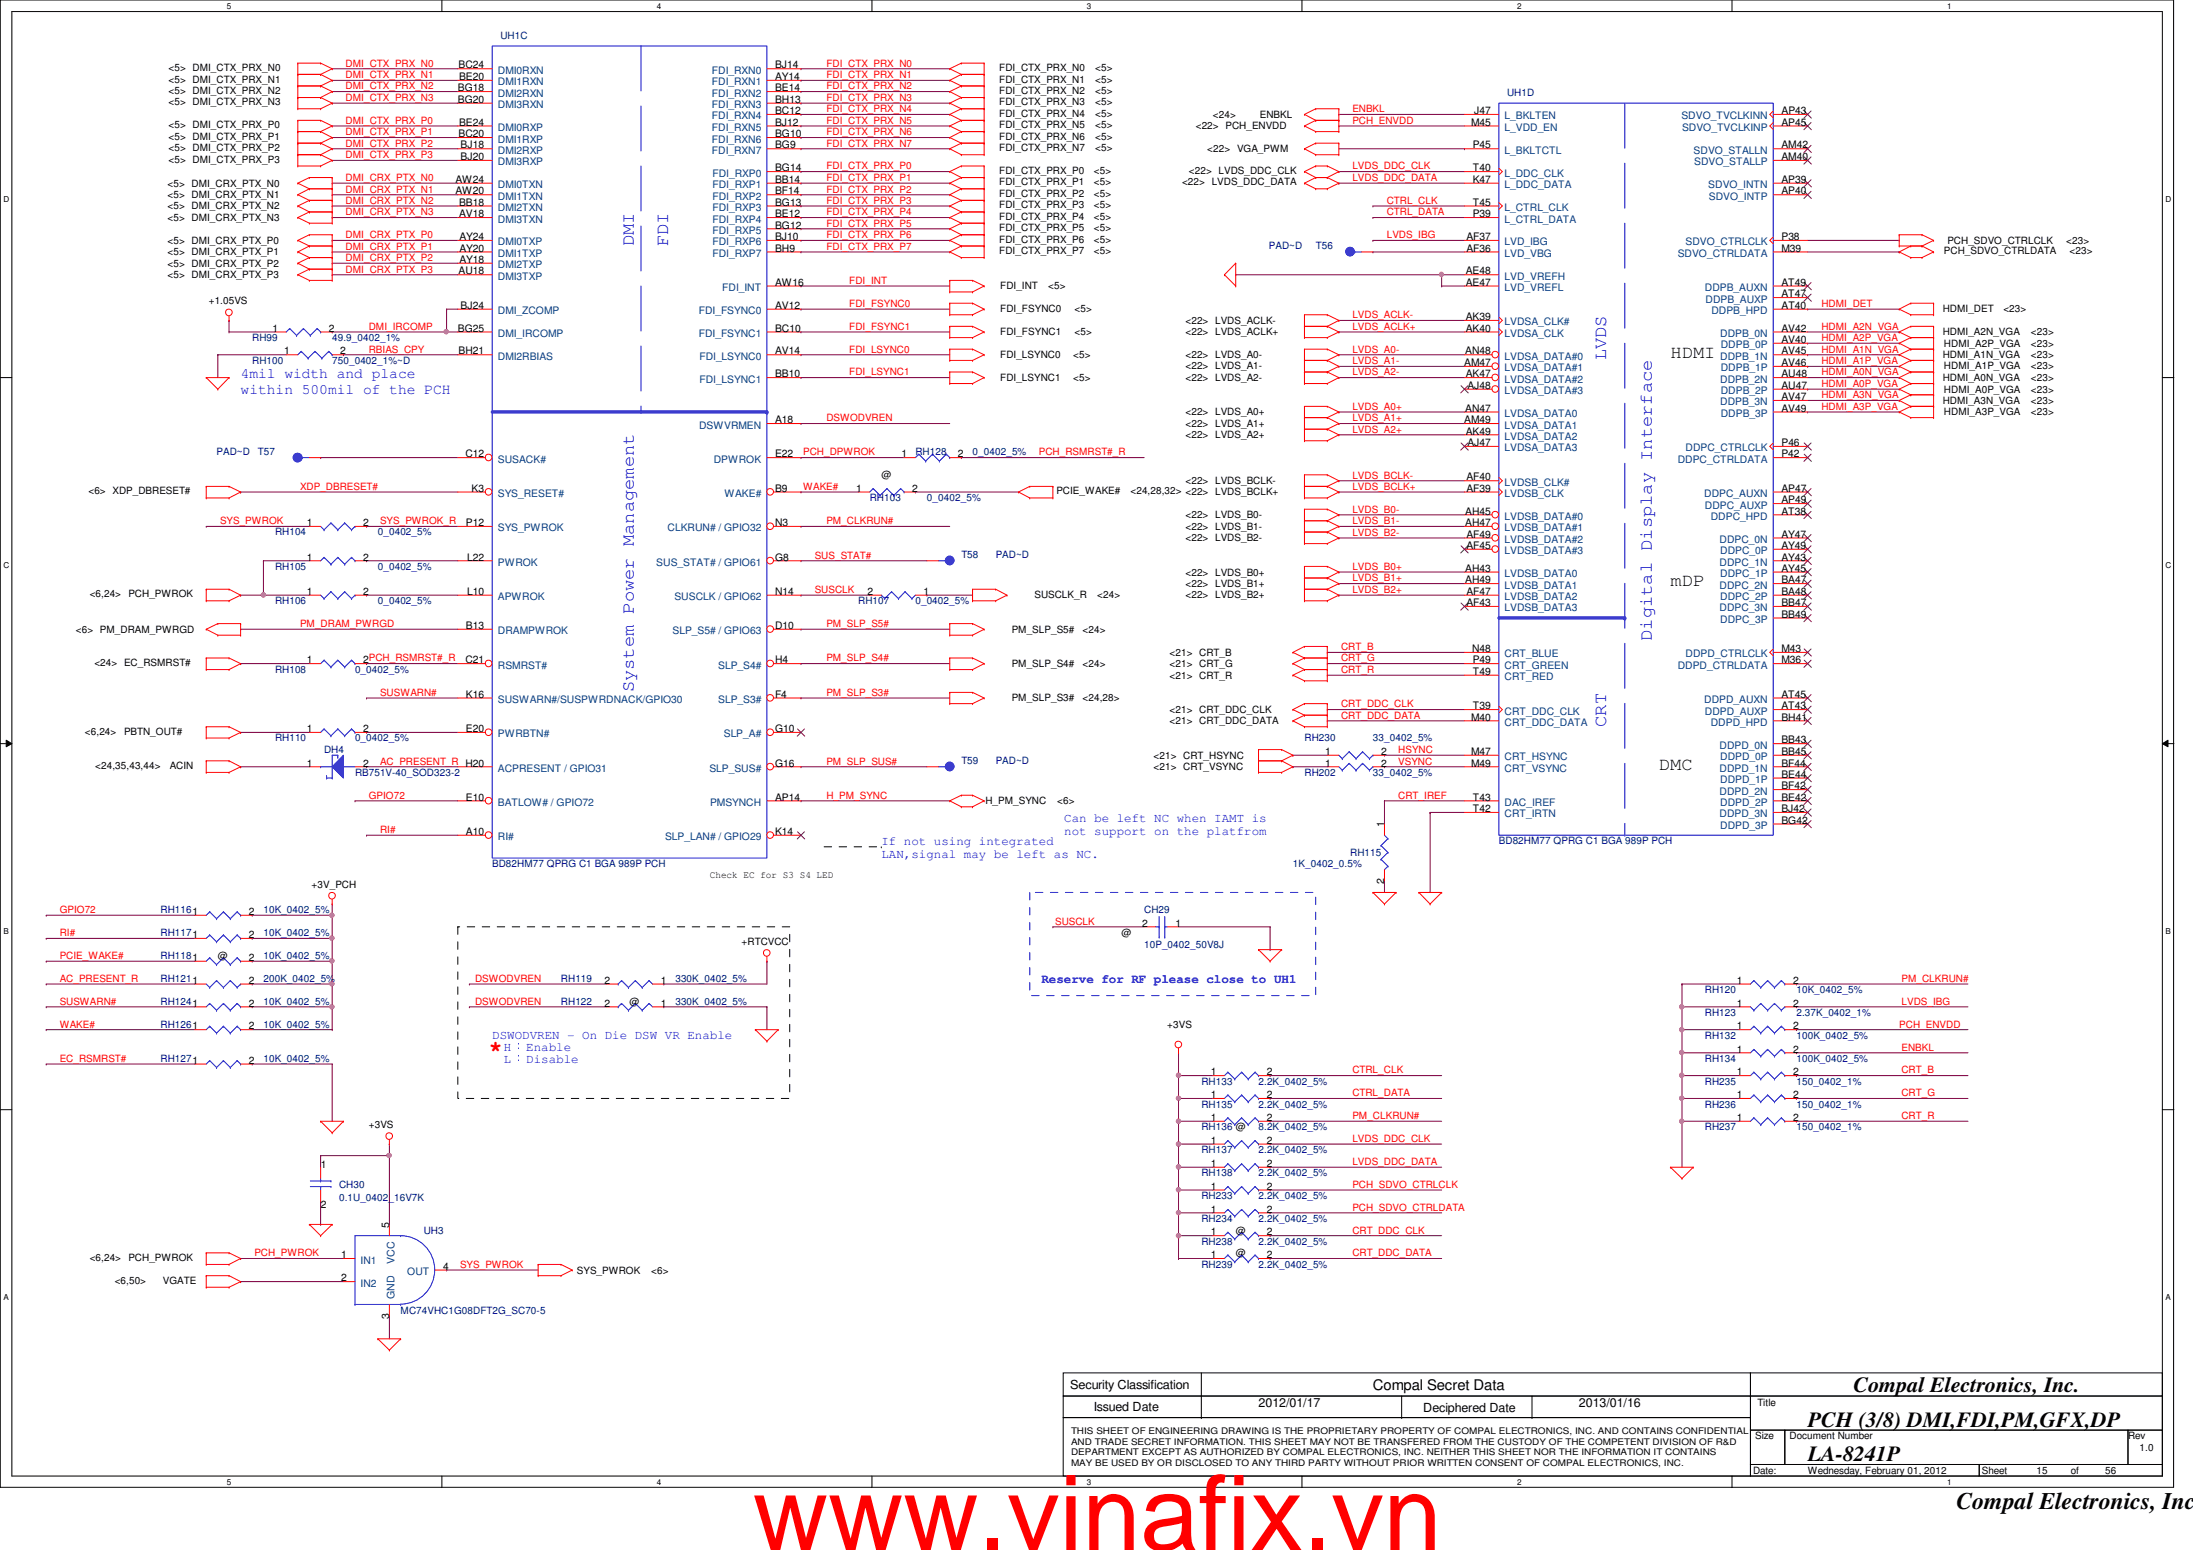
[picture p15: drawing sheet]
<svg xmlns="http://www.w3.org/2000/svg" width="297mm" height="210mm" viewBox="0 0 297 210" stroke-linecap="round" stroke-linejoin="round" font-family="sans-serif">
<defs><g id="words">
<text font-size="14.1" fill="#f00" x="102" y="209.9">www.vinafix.vn</text>
<text font-size="3.2" x="265" y="204.3">Compal Electronics, Inc.</text>
<text font-size="3.1" fill="#f00" x="66.2" y="143">*</text>
<g font-size="2.9">
<text x="251.1" y="188.6">Compal Electronics, Inc.</text>
<text x="244.9" y="197.9">LA-8241P</text>
<text x="244.9" y="193.2">PCH (3/8) DMI,FDI,PM,GFX,DP</text>
</g>
<g font-size="2.5" fill="#00f">
<text x="85.8" y="33.3" transform="rotate(-90 85.8 33.3)">DMI</text>
<text x="90.5" y="33.3" transform="rotate(-90 90.5 33.3)">FDI</text>
<text x="217.5" y="48.8" transform="rotate(-90 217.5 48.8)">LVDS</text>
<text x="223.7" y="86.8" transform="rotate(-90 223.7 86.8)">Digital Display Interface</text>
<text x="85.8" y="93.8" transform="rotate(-90 85.8 93.8)">System Power Management</text>
<text x="217.5" y="98.4" transform="rotate(-90 217.5 98.4)">CRT</text>
</g>
<g font-size="2.5">
<text x="226.3" y="48.4">HDMI</text>
<text x="226.3" y="79.4">mDP</text>
<text x="224.7" y="104.2">DMC</text>
</g>
<g font-size="2" fill="#00f">
<text x="32.6" y="51.2">4mil width and place</text>
<text x="32.6" y="53.3">within 500mil of the PCH</text>
</g>
<text font-size="2" x="186" y="188.2">Compal Secret Data</text>
<g font-size="1.7" fill="#00f">
<text x="144.1" y="111.3">Can be left NC when IAMT is</text>
<text x="144.1" y="113.1">not support on the platfrom</text>
<text x="119.4" y="114.4">If not using integrated</text>
<text x="119.4" y="116.2">LAN,signal may be left as NC.</text>
<text x="141.1" y="133.1">Reserve for RF please close to UH1</text>
<text x="66.7" y="140.8">DSWODVREN - On Die DSW VR Enable</text>
<text x="68.2" y="143.9">L：Disable</text>
<text x="68.2" y="142.3">H：Enable</text>
</g>
<g font-size="1.7">
<text x="144.9" y="188.1">Security Classification</text>
<text x="148.2" y="191.1">Issued Date</text>
<text x="170.5" y="190.6">2012/01/17</text>
<text x="192.8" y="191.2">Deciphered Date</text>
<text x="213.9" y="190.6">2013/01/16</text>
</g>
<g font-size="1.4" fill="#000080">
<text x="67.8" y="5.3">UH1C</text>
<text x="204.1" y="13">UH1D</text>
<text x="171.9" y="33.8">PAD~D</text>
<text x="178.2" y="33.8">T56</text>
<text x="34.2" y="46.2">RH99</text>
<text x="45" y="46.2">49.9_0402_1%</text>
<text x="34.2" y="49.3">RH100</text>
<text x="45" y="49.3">750_0402_1%~D</text>
<text x="29.3" y="61.7">PAD~D</text>
<text x="34.9" y="61.7">T57</text>
<text x="124" y="61.7">RH128</text>
<text x="131.7" y="61.7">0_0402_5%</text>
<text x="117.8" y="67.9">RH103</text>
<text x="125.6" y="67.9">0_0402_5%</text>
<text x="37.2" y="72.5">RH104</text>
<text x="37.2" y="77.2">RH105</text>
<text x="51.2" y="72.5">0_0402_5%</text>
<text x="51.2" y="77.2">0_0402_5%</text>
<text x="130.2" y="75.6">T58</text>
<text x="134.9" y="75.6">PAD~D</text>
<text x="37.2" y="81.8">RH106</text>
<text x="51.2" y="81.8">0_0402_5%</text>
<text x="116.2" y="81.8">RH107</text>
<text x="124" y="81.8">0_0402_5%</text>
<text x="37.2" y="91.1">RH108</text>
<text x="48.1" y="91.1">0_0402_5%</text>
<text x="37.2" y="100.4">RH110</text>
<text x="43.9" y="101.9">DH4</text>
<text x="48.1" y="100.4">0_0402_5%</text>
<text x="176.7" y="100.4">RH230</text>
<text x="186" y="100.4">33_0402_5%</text>
<text x="48.1" y="105.1">RB751V-40_SOD323-2</text>
<text x="130.2" y="103.5">T59</text>
<text x="134.9" y="103.5">PAD~D</text>
<text x="176.7" y="105.1">RH202</text>
<text x="186" y="105.1">33_0402_5%</text>
<text x="66.7" y="117.4">BD82HM77 QPRG C1 BGA 989P PCH</text>
<text x="175.1" y="117.4">1K_0402_0.5%</text>
<text x="182.9" y="115.9">RH115</text>
<text x="203" y="114.3">BD82HM77 QPRG C1 BGA 989P PCH</text>
<text x="21.8" y="123.7">RH1161</text>
<text x="35.7" y="123.7">10K_0402_5%</text>
<text x="155" y="123.7">CH29</text>
<text x="21.8" y="129.8">RH1181</text>
<text x="21.8" y="126.7">RH1171</text>
<text x="35.7" y="129.8">10K_0402_5%</text>
<text x="35.7" y="126.7">10K_0402_5%</text>
<text x="155" y="128.3">10P_0402_50V8J</text>
<text x="21.8" y="132.9">RH1211</text>
<text x="21.8" y="136.1">RH1241</text>
<text x="35.7" y="132.9">200K_0402_5%</text>
<text x="35.7" y="136.1">10K_0402_5%</text>
<text x="76" y="136.1">RH122</text>
<text x="76" y="132.9">RH119</text>
<text x="91.5" y="136.1">330K_0402_5%</text>
<text x="91.5" y="132.9">330K_0402_5%</text>
<text x="230.9" y="137.6">RH123</text>
<text x="230.9" y="134.5">RH120</text>
<text x="243.3" y="137.6">2.37K_0402_1%</text>
<text x="243.3" y="134.5">10K_0402_5%</text>
<text x="21.8" y="139.1">RH1261</text>
<text x="21.8" y="143.8">RH1271</text>
<text x="35.7" y="139.1">10K_0402_5%</text>
<text x="35.7" y="143.8">10K_0402_5%</text>
<text x="230.9" y="143.8">RH134</text>
<text x="230.9" y="140.7">RH132</text>
<text x="243.3" y="143.8">100K_0402_5%</text>
<text x="243.3" y="140.7">100K_0402_5%</text>
<text x="162.7" y="150">RH135</text>
<text x="162.7" y="146.9">RH133</text>
<text x="170.5" y="150">2.2K_0402_5%</text>
<text x="170.5" y="146.9">2.2K_0402_5%</text>
<text x="230.9" y="146.9">RH235</text>
<text x="230.9" y="150">RH236</text>
<text x="243.3" y="146.9">150_0402_1%</text>
<text x="243.3" y="150">150_0402_1%</text>
<text x="162.7" y="153.1">RH136 @</text>
<text x="170.5" y="153.1">8.2K_0402_5%</text>
<text x="230.9" y="153.1">RH237</text>
<text x="243.3" y="153.1">150_0402_1%</text>
<text x="45.9" y="160.8">CH30</text>
<text x="162.7" y="156.2">RH137</text>
<text x="162.7" y="159.3">RH138</text>
<text x="170.5" y="156.2">2.2K_0402_5%</text>
<text x="170.5" y="159.3">2.2K_0402_5%</text>
<text x="45.9" y="162.7">0.1U_0402_16V7K</text>
<text x="57.4" y="167">UH3</text>
<text x="162.7" y="165.5">RH234</text>
<text x="162.7" y="162.4">RH233</text>
<text x="170.5" y="165.5">2.2K_0402_5%</text>
<text x="170.5" y="162.4">2.2K_0402_5%</text>
<text x="162.7" y="171.7">RH239</text>
<text x="162.7" y="168.6">RH238</text>
<text x="170.5" y="171.7">2.2K_0402_5%</text>
<text x="170.5" y="168.6">2.2K_0402_5%</text>
<text x="54.3" y="177.9">MC74VHC1G08DFT2G_SC70-5</text>
</g>
<g font-size="1.4">
<text x="22.8" y="9.6">&lt;5&gt; DMI_CTX_PRX_N0</text>
<text x="22.8" y="11.2">&lt;5&gt; DMI_CTX_PRX_N1</text>
<text x="62.1" y="9.3">BC24</text>
<text x="62.2" y="10.8">BE20</text>
<text x="105" y="9.3">BJ14</text>
<text x="105" y="10.8">AY14</text>
<text x="135.3" y="9.6">FDI_CTX_PRX_N0</text>
<text x="135.3" y="11.2">FDI_CTX_PRX_N1</text>
<text x="148.3" y="9.6">&lt;5&gt;</text>
<text x="148.3" y="11.2">&lt;5&gt;</text>
<text x="22.8" y="14.3">&lt;5&gt; DMI_CTX_PRX_N3</text>
<text x="22.8" y="12.7">&lt;5&gt; DMI_CTX_PRX_N2</text>
<text x="22.8" y="17.4">&lt;5&gt; DMI_CTX_PRX_P0</text>
<text x="62" y="12.4">BG18</text>
<text x="62" y="13.9">BG20</text>
<text x="62.2" y="17">BE24</text>
<text x="105" y="12.4">BE14</text>
<text x="105" y="13.9">BH13</text>
<text x="105" y="15.5">BC12</text>
<text x="105" y="17">BJ12</text>
<text x="135.3" y="12.7">FDI_CTX_PRX_N2</text>
<text x="135.3" y="14.3">FDI_CTX_PRX_N3</text>
<text x="135.3" y="15.8">FDI_CTX_PRX_N4</text>
<text x="135.3" y="17.4">FDI_CTX_PRX_N5</text>
<text x="148.3" y="12.7">&lt;5&gt;</text>
<text x="148.3" y="14.3">&lt;5&gt;</text>
<text x="148.3" y="15.8">&lt;5&gt;</text>
<text x="148.3" y="17.4">&lt;5&gt;</text>
<text x="162" y="17.5">&lt;22&gt; PCH_ENVDD</text>
<text x="164.3" y="16">&lt;24&gt;</text>
<text x="170.6" y="16">ENBKL</text>
<text x="199.3" y="17">M45</text>
<text x="199.7" y="15.5">J47</text>
<text x="241.3" y="17">AP45</text>
<text x="241.3" y="15.5">AP43</text>
<text x="22.8" y="18.9">&lt;5&gt; DMI_CTX_PRX_P1</text>
<text x="22.8" y="22">&lt;5&gt; DMI_CTX_PRX_P3</text>
<text x="22.8" y="20.4">&lt;5&gt; DMI_CTX_PRX_P2</text>
<text x="62.1" y="18.6">BC20</text>
<text x="62.4" y="20.1">BJ18</text>
<text x="62.4" y="21.7">BJ20</text>
<text x="105" y="23.2">BG14</text>
<text x="105" y="18.6">BG10</text>
<text x="105" y="20.1">BG9</text>
<text x="135.3" y="18.9">FDI_CTX_PRX_N6</text>
<text x="135.3" y="20.4">FDI_CTX_PRX_N7</text>
<text x="135.3" y="23.5">FDI_CTX_PRX_P0</text>
<text x="148.2" y="23.5">&lt;5&gt;</text>
<text x="148.3" y="18.9">&lt;5&gt;</text>
<text x="148.3" y="20.4">&lt;5&gt;</text>
<text x="161" y="23.5">&lt;22&gt; LVDS_DDC_CLK</text>
<text x="163.5" y="20.6">&lt;22&gt; VGA_PWM</text>
<text x="199.5" y="20.1">P45</text>
<text x="199.5" y="23.2">T40</text>
<text x="241.3" y="21.7">AM40</text>
<text x="241.3" y="20.1">AM42</text>
<text x="22.7" y="28.4">&lt;5&gt; DMI_CRX_PTX_N2</text>
<text x="22.7" y="29.9">&lt;5&gt; DMI_CRX_PTX_N3</text>
<text x="22.7" y="26.8">&lt;5&gt; DMI_CRX_PTX_N1</text>
<text x="22.7" y="25.3">&lt;5&gt; DMI_CRX_PTX_N0</text>
<text x="61.7" y="24.8">AW24</text>
<text x="61.7" y="26.3">AW20</text>
<text x="62.2" y="27.9">BB18</text>
<text x="62.2" y="29.4">AV18</text>
<text x="105" y="24.8">BB14</text>
<text x="105" y="26.3">BF14</text>
<text x="105" y="27.9">BG13</text>
<text x="105" y="29.4">BE12</text>
<text x="135.3" y="25.1">FDI_CTX_PRX_P1</text>
<text x="135.3" y="26.7">FDI_CTX_PRX_P2</text>
<text x="135.3" y="28.2">FDI_CTX_PRX_P3</text>
<text x="135.3" y="29.8">FDI_CTX_PRX_P4</text>
<text x="148.2" y="25.1">&lt;5&gt;</text>
<text x="148.2" y="26.7">&lt;5&gt;</text>
<text x="148.2" y="28.2">&lt;5&gt;</text>
<text x="148.2" y="29.8">&lt;5&gt;</text>
<text x="160.1" y="25.1">&lt;22&gt; LVDS_DDC_DATA</text>
<text x="199.5" y="29.4">P39</text>
<text x="199.5" y="24.8">K47</text>
<text x="199.5" y="27.9">T45</text>
<text x="241.3" y="26.3">AP40</text>
<text x="241.3" y="24.8">AP39</text>
<text x="22.7" y="34.5">&lt;5&gt; DMI_CRX_PTX_P1</text>
<text x="22.7" y="33">&lt;5&gt; DMI_CRX_PTX_P0</text>
<text x="62.2" y="32.5">AY24</text>
<text x="62.2" y="34.1">AY20</text>
<text x="62.2" y="35.6">AY18</text>
<text x="105" y="30.9">BG12</text>
<text x="105" y="32.5">BJ10</text>
<text x="105" y="34.1">BH9</text>
<text x="135.3" y="31.3">FDI_CTX_PRX_P5</text>
<text x="135.3" y="32.9">FDI_CTX_PRX_P6</text>
<text x="135.3" y="34.4">FDI_CTX_PRX_P7</text>
<text x="148.2" y="31.3">&lt;5&gt;</text>
<text x="148.2" y="32.9">&lt;5&gt;</text>
<text x="148.2" y="34.4">&lt;5&gt;</text>
<text x="198.6" y="32.5">AF37</text>
<text x="198.6" y="34.1">AF36</text>
<text x="241.3" y="34.1">M39</text>
<text x="241.3" y="32.5">P38</text>
<text x="263.3" y="34.4">PCH_SDVO_CTRLDATA</text>
<text x="263.8" y="33">PCH_SDVO_CTRLCLK</text>
<text x="279.9" y="33">&lt;23&gt;</text>
<text x="280.3" y="34.4">&lt;23&gt;</text>
<text x="22.7" y="36.1">&lt;5&gt; DMI_CRX_PTX_P2</text>
<text x="22.7" y="37.7">&lt;5&gt; DMI_CRX_PTX_P3</text>
<text x="28.3" y="41.2">+1.05VS</text>
<text x="62.1" y="37.2">AU18</text>
<text x="62.4" y="41.8">BJ24</text>
<text x="105" y="41.8">AV12</text>
<text x="105" y="38.7">AW16</text>
<text x="135.5" y="39.2">FDI_INT</text>
<text x="142" y="39.2">&lt;5&gt;</text>
<text x="198.5" y="37.2">AE48</text>
<text x="198.5" y="38.7">AE47</text>
<text x="241.3" y="40.3">AT47</text>
<text x="241.3" y="38.7">AT49</text>
<text x="241.3" y="41.8">AT40</text>
<text x="36.9" y="44.9">1</text>
<text x="44.5" y="44.9">2</text>
<text x="62" y="44.9">BG25</text>
<text x="105" y="44.9">BC10</text>
<text x="135.5" y="45.4">FDI_FSYNC1</text>
<text x="135.5" y="42.3">FDI_FSYNC0</text>
<text x="145.5" y="45.4">&lt;5&gt;</text>
<text x="145.5" y="42.3">&lt;5&gt;</text>
<text x="160.6" y="45.4">&lt;22&gt; LVDS_ACLK+</text>
<text x="160.6" y="43.9">&lt;22&gt; LVDS_ACLK-</text>
<text x="198.5" y="43.3">AK39</text>
<text x="198.5" y="44.9">AK40</text>
<text x="241.3" y="46.4">AV40</text>
<text x="241.3" y="44.9">AV42</text>
<text x="263.1" y="45.4">HDMI_A2N_VGA</text>
<text x="263.1" y="42.3">HDMI_DET</text>
<text x="263.3" y="46.9">HDMI_A2P_VGA</text>
<text x="271.4" y="42.3">&lt;23&gt;</text>
<text x="275.1" y="45.4">&lt;23&gt;</text>
<text x="275.1" y="46.9">&lt;23&gt;</text>
<text x="38.5" y="48">1</text>
<text x="46.1" y="48">2</text>
<text x="62.1" y="48">BH21</text>
<text x="105" y="48">AV14</text>
<text x="105" y="51.1">BB10</text>
<text x="135.5" y="48.5">FDI_LSYNC0</text>
<text x="135.5" y="51.6">FDI_LSYNC1</text>
<text x="145.4" y="48.5">&lt;5&gt;</text>
<text x="145.4" y="51.6">&lt;5&gt;</text>
<text x="160.6" y="50">&lt;22&gt; LVDS_A1-</text>
<text x="160.6" y="51.6">&lt;22&gt; LVDS_A2-</text>
<text x="160.6" y="48.5">&lt;22&gt; LVDS_A0-</text>
<text x="198.3" y="49.6">AM47</text>
<text x="198.5" y="48">AN48</text>
<text x="198.5" y="51.1">AK47</text>
<text x="198.8" y="52.7">AJ48</text>
<text x="241.3" y="49.6">AV46</text>
<text x="241.3" y="52.7">AU47</text>
<text x="241.3" y="48">AV45</text>
<text x="241.3" y="51.1">AU48</text>
<text x="263.1" y="48.5">HDMI_A1N_VGA</text>
<text x="263.1" y="51.6">HDMI_A0N_VGA</text>
<text x="263.3" y="50">HDMI_A1P_VGA</text>
<text x="263.3" y="53.2">HDMI_A0P_VGA</text>
<text x="275.1" y="48.5">&lt;23&gt;</text>
<text x="275.1" y="51.6">&lt;23&gt;</text>
<text x="275.1" y="50">&lt;23&gt;</text>
<text x="275.1" y="53.2">&lt;23&gt;</text>
<text x="105" y="57.3">A18</text>
<text x="160.6" y="57.8">&lt;22&gt; LVDS_A1+</text>
<text x="160.6" y="59.4">&lt;22&gt; LVDS_A2+</text>
<text x="160.6" y="56.3">&lt;22&gt; LVDS_A0+</text>
<text x="198.3" y="57.3">AM49</text>
<text x="198.5" y="55.8">AN47</text>
<text x="198.5" y="58.8">AK49</text>
<text x="241.3" y="55.8">AV49</text>
<text x="241.3" y="54.2">AV47</text>
<text x="263.1" y="54.7">HDMI_A3N_VGA</text>
<text x="263.3" y="56.3">HDMI_A3P_VGA</text>
<text x="275.1" y="54.7">&lt;23&gt;</text>
<text x="275.1" y="56.3">&lt;23&gt;</text>
<text x="63" y="61.9">C12</text>
<text x="105" y="61.9">E22</text>
<text x="119.4" y="64.8">@</text>
<text x="122.1" y="61.9">1</text>
<text x="129.7" y="61.9">2</text>
<text x="160.6" y="65.5">&lt;22&gt; LVDS_BCLK-</text>
<text x="198.6" y="65.1">AF40</text>
<text x="198.8" y="60.4">AJ47</text>
<text x="241.3" y="61.9">P42</text>
<text x="241.3" y="60.4">P46</text>
<text x="12" y="66.9">&lt;6&gt; XDP_DBRESET#</text>
<text x="41.6" y="71.2">1</text>
<text x="49.2" y="71.2">2</text>
<text x="63.1" y="71.2">P12</text>
<text x="63.9" y="66.6">K3</text>
<text x="105" y="71.2">N3</text>
<text x="105" y="66.6">B9</text>
<text x="115.9" y="66.6">1</text>
<text x="123.6" y="66.6">2</text>
<text x="143.1" y="66.9">PCIE_WAKE#</text>
<text x="153.1" y="66.9">&lt;24,28,32&gt; &lt;22&gt; LVDS_BCLK+</text>
<text x="160.6" y="71.8">&lt;22&gt; LVDS_B1-</text>
<text x="160.6" y="70.2">&lt;22&gt; LVDS_B0-</text>
<text x="198.5" y="69.7">AH45</text>
<text x="198.5" y="71.2">AH47</text>
<text x="198.6" y="66.6">AF39</text>
<text x="241.3" y="69.7">AT38</text>
<text x="241.3" y="68.2">AP49</text>
<text x="241.3" y="66.6">AP47</text>
<text x="41.6" y="75.9">1</text>
<text x="49.2" y="75.9">2</text>
<text x="63.3" y="75.9">L22</text>
<text x="105" y="75.9">G8</text>
<text x="160.6" y="73.3">&lt;22&gt; LVDS_B2-</text>
<text x="160.6" y="77.9">&lt;22&gt; LVDS_B0+</text>
<text x="198.5" y="77.4">AH43</text>
<text x="198.6" y="72.8">AF49</text>
<text x="198.6" y="74.3">AF45</text>
<text x="241.3" y="77.4">AY45</text>
<text x="241.3" y="74.3">AY49</text>
<text x="241.3" y="72.8">AY47</text>
<text x="241.3" y="75.9">AY43</text>
<text x="12.1" y="80.9">&lt;6,24&gt;</text>
<text x="17.4" y="80.9">PCH_PWROK</text>
<text x="41.6" y="80.6">1</text>
<text x="49.2" y="80.6">2</text>
<text x="63.3" y="80.6">L10</text>
<text x="105" y="80.6">N14</text>
<text x="117.5" y="80.6">2</text>
<text x="125.1" y="80.6">1</text>
<text x="140.1" y="81">SUSCLK_R</text>
<text x="148.6" y="81">&lt;24&gt;</text>
<text x="160.6" y="79.5">&lt;22&gt; LVDS_B1+</text>
<text x="160.6" y="81">&lt;22&gt; LVDS_B2+</text>
<text x="198.5" y="79">AH49</text>
<text x="198.6" y="80.6">AF47</text>
<text x="198.6" y="82.1">AF43</text>
<text x="241.3" y="80.6">BA48</text>
<text x="241.3" y="83.7">BB49</text>
<text x="241.3" y="79">BA47</text>
<text x="241.3" y="82.1">BB47</text>
<text x="10.3" y="85.7">&lt;6&gt; PM_DRAM_PWRGD</text>
<text x="41.6" y="89.8">1</text>
<text x="49.2" y="89.8">2PCH_RSMRST#_R</text>
<text x="63" y="89.8">C21</text>
<text x="63.1" y="85.2">B13</text>
<text x="105" y="85.2">D10</text>
<text x="105" y="89.8">H4</text>
<text x="137" y="85.7">PM_SLP_S5#</text>
<text x="146.6" y="85.7">&lt;24&gt;</text>
<text x="158.4" y="88.8">&lt;21&gt; CRT_B</text>
<text x="199.4" y="88.3">N48</text>
<text x="199.5" y="89.8">P49</text>
<text x="241.3" y="89.8">M36</text>
<text x="241.3" y="88.3">M43</text>
<text x="12.8" y="90.2">&lt;24&gt; EC_RSMRST#</text>
<text x="63.1" y="94.5">K16</text>
<text x="105" y="94.5">F4</text>
<text x="137" y="95">PM_SLP_S3#</text>
<text x="137" y="90.3">PM_SLP_S4#</text>
<text x="146.6" y="95">&lt;24,28&gt;</text>
<text x="146.6" y="90.3">&lt;24&gt;</text>
<text x="158.4" y="91.9">&lt;21&gt; CRT_R</text>
<text x="158.4" y="90.3">&lt;21&gt; CRT_G</text>
<text x="199.5" y="91.4">T49</text>
<text x="241.3" y="94.5">AT45</text>
<text x="11.5" y="99.5">&lt;6,24&gt;</text>
<text x="16.8" y="99.5">PBTN_OUT#</text>
<text x="41.6" y="99.1">1</text>
<text x="49.2" y="99.1">2</text>
<text x="63.1" y="99.1">E20</text>
<text x="105" y="99.1">G10</text>
<text x="158.4" y="98.1">&lt;21&gt; CRT_DDC_DATA</text>
<text x="158.4" y="96.5">&lt;21&gt; CRT_DDC_CLK</text>
<text x="199.3" y="97.6">M40</text>
<text x="199.5" y="96.1">T39</text>
<text x="241.3" y="97.6">BH41</text>
<text x="241.3" y="96.1">AT43</text>
<text x="241.3" y="100.7">BB43</text>
<text x="12.9" y="104.1">&lt;24,35,43,44&gt;</text>
<text x="23" y="104.1">ACIN</text>
<text x="41.6" y="103.8">1</text>
<text x="49.2" y="103.8">2</text>
<text x="105" y="103.8">G16</text>
<text x="156.2" y="104.3">&lt;21&gt; CRT_VSYNC</text>
<text x="156.2" y="102.7">&lt;21&gt; CRT_HSYNC</text>
<text x="179.5" y="103.8">1</text>
<text x="179.5" y="102.2">1</text>
<text x="187.1" y="103.8">2</text>
<text x="187.1" y="102.2">2</text>
<text x="199.3" y="102.2">M47</text>
<text x="199.3" y="103.8">M49</text>
<text x="241.3" y="102.2">BB45</text>
<text x="241.3" y="105.3">BE44</text>
<text x="241.3" y="106.9">BF42</text>
<text x="241.3" y="103.8">BF44</text>
<text x="63.1" y="113.1">A10</text>
<text x="63.1" y="108.4">E10</text>
<text x="105" y="113.1">K14</text>
<text x="105" y="108.4">AP14</text>
<text x="133.5" y="108.9">H_PM_SYNC</text>
<text x="143.2" y="108.9">&lt;6&gt;</text>
<text x="187.5" y="112" transform="rotate(-90 187.5 112)">1</text>
<text x="199.5" y="110">T42</text>
<text x="199.5" y="108.4">T43</text>
<text x="241.3" y="108.4">BE42</text>
<text x="241.3" y="111.5">BG42</text>
<text x="241.3" y="110">BJ42</text>
<text x="96.1" y="118.9">Check EC for S3 S4 LED</text>
<text x="187.5" y="119.7" transform="rotate(-90 187.5 119.7)">2</text>
<text x="33.7" y="123.9">2</text>
<text x="42.2" y="120.2">+3V_PCH</text>
<text x="154.7" y="125.5">2</text>
<text x="159.2" y="125.5">1</text>
<text x="29.5" y="129.8">@</text>
<text x="33.7" y="130.1">2</text>
<text x="33.7" y="127">2</text>
<text x="100.5" y="128">+RTCVCC</text>
<text x="151.9" y="126.7">@</text>
<text x="33.7" y="133.2">2</text>
<text x="33.7" y="136.3">2</text>
<text x="81.9" y="136.3">2</text>
<text x="81.9" y="133.2">2</text>
<text x="85.3" y="136.1">@</text>
<text x="89.5" y="136.3">1</text>
<text x="89.5" y="133.2">1</text>
<text x="235.2" y="136.3">1</text>
<text x="235.2" y="133.2">1</text>
<text x="242.9" y="136.3">2</text>
<text x="242.9" y="133.2">2</text>
<text x="33.7" y="139.4">2</text>
<text x="158.1" y="139.1">+3VS</text>
<text x="235.2" y="142.5">1</text>
<text x="235.2" y="139.4">1</text>
<text x="242.9" y="142.5">2</text>
<text x="242.9" y="139.4">2</text>
<text x="33.7" y="144.1">2</text>
<text x="164" y="148.7">1</text>
<text x="164" y="145.6">1</text>
<text x="171.6" y="148.7">2</text>
<text x="171.6" y="145.6">2</text>
<text x="235.2" y="145.6">1</text>
<text x="235.2" y="148.7">1</text>
<text x="242.9" y="145.6">2</text>
<text x="242.9" y="148.7">2</text>
<text x="49.9" y="152.8">+3VS</text>
<text x="164" y="154.9">1</text>
<text x="164" y="151.8">1</text>
<text x="171.6" y="154.9">2</text>
<text x="171.6" y="151.8">2</text>
<text x="235.2" y="151.8">1</text>
<text x="242.9" y="151.8">2</text>
<text x="43.5" y="158.2">1</text>
<text x="164" y="158">1</text>
<text x="164" y="161.1">1</text>
<text x="171.6" y="158">2</text>
<text x="171.6" y="161.1">2</text>
<text x="43.5" y="163.6">2</text>
<text x="52.7" y="166.2" transform="rotate(-90 52.7 166.2)">5</text>
<text x="164" y="167.3">1</text>
<text x="164" y="164.2">1</text>
<text x="167.4" y="167">@</text>
<text x="171.6" y="167.3">2</text>
<text x="171.6" y="164.2">2</text>
<text x="12.1" y="170.7">&lt;6,24&gt;</text>
<text x="15.5" y="173.9">&lt;6,50&gt;</text>
<text x="17.4" y="170.7">PCH_PWROK</text>
<text x="22.1" y="173.9">VGATE</text>
<text x="46.2" y="170.4">1</text>
<text x="46.2" y="173.5">2</text>
<text x="60" y="172">4</text>
<text x="78.1" y="172.5">SYS_PWROK</text>
<text x="88.2" y="172.5">&lt;6&gt;</text>
<text x="164" y="170.4">1</text>
<text x="167.4" y="170.1">@</text>
<text x="171.6" y="170.4">2</text>
<text x="52.7" y="178.6" transform="rotate(-90 52.7 178.6)">3</text>
<text x="238" y="190.4">Title</text>
<text x="237.7" y="194.9">Size</text>
<text x="242.4" y="194.9">Document Number</text>
<text x="288.2" y="194.9">Rev</text>
<text x="289.8" y="196.5">1.0</text>
<text x="237.4" y="199.6">Date:</text>
<text x="244.9" y="199.6">Wednesday, February 01, 2012</text>
<text x="268.4" y="199.6">Sheet</text>
<text x="275.8" y="199.6">15</text>
<text x="280.5" y="199.6">of</text>
<text x="285.2" y="199.6">56</text>
</g>
<g font-size="1.4" fill="#f00">
<text x="46.8" y="10.6">DMI_CTX_PRX_N1</text>
<text x="46.8" y="9">DMI_CTX_PRX_N0</text>
<text x="111.9" y="9">FDI_CTX_PRX_N0</text>
<text x="111.9" y="10.6">FDI_CTX_PRX_N1</text>
<text x="46.8" y="16.8">DMI_CTX_PRX_P0</text>
<text x="46.8" y="12.1">DMI_CTX_PRX_N2</text>
<text x="46.8" y="13.7">DMI_CTX_PRX_N3</text>
<text x="111.9" y="12.1">FDI_CTX_PRX_N2</text>
<text x="111.9" y="13.7">FDI_CTX_PRX_N3</text>
<text x="111.9" y="15.2">FDI_CTX_PRX_N4</text>
<text x="111.9" y="16.8">FDI_CTX_PRX_N5</text>
<text x="183.2" y="16.8">PCH_ENVDD</text>
<text x="183.2" y="15.2">ENBKL</text>
<text x="46.8" y="19.9">DMI_CTX_PRX_P2</text>
<text x="46.8" y="21.4">DMI_CTX_PRX_P3</text>
<text x="46.8" y="18.3">DMI_CTX_PRX_P1</text>
<text x="111.9" y="18.3">FDI_CTX_PRX_N6</text>
<text x="111.9" y="19.9">FDI_CTX_PRX_N7</text>
<text x="111.9" y="22.9">FDI_CTX_PRX_P0</text>
<text x="183.2" y="22.9">LVDS_DDC_CLK</text>
<text x="46.8" y="26.1">DMI_CRX_PTX_N1</text>
<text x="46.8" y="27.6">DMI_CRX_PTX_N2</text>
<text x="46.8" y="24.5">DMI_CRX_PTX_N0</text>
<text x="46.8" y="29.2">DMI_CRX_PTX_N3</text>
<text x="111.9" y="24.5">FDI_CTX_PRX_P1</text>
<text x="111.9" y="26.1">FDI_CTX_PRX_P2</text>
<text x="111.9" y="27.6">FDI_CTX_PRX_P3</text>
<text x="111.9" y="29.2">FDI_CTX_PRX_P4</text>
<text x="183.2" y="24.5">LVDS_DDC_DATA</text>
<text x="187.8" y="27.6">CTRL_CLK</text>
<text x="187.8" y="29.2">CTRL_DATA</text>
<text x="46.8" y="32.3">DMI_CRX_PTX_P0</text>
<text x="46.8" y="33.8">DMI_CRX_PTX_P1</text>
<text x="46.8" y="35.3">DMI_CRX_PTX_P2</text>
<text x="111.9" y="32.3">FDI_CTX_PRX_P6</text>
<text x="111.9" y="33.8">FDI_CTX_PRX_P7</text>
<text x="111.9" y="30.7">FDI_CTX_PRX_P5</text>
<text x="187.8" y="32.3">LVDS_IBG</text>
<text x="46.8" y="36.9">DMI_CRX_PTX_P3</text>
<text x="115" y="38.4">FDI_INT</text>
<text x="115" y="41.6">FDI_FSYNC0</text>
<text x="246.7" y="41.6">HDMI_DET</text>
<text x="49.9" y="44.7">DMI_IRCOMP</text>
<text x="49.9" y="47.8">RBIAS_CPY</text>
<text x="115" y="44.7">FDI_FSYNC1</text>
<text x="115" y="47.8">FDI_LSYNC0</text>
<text x="183.2" y="47.8">LVDS_A0-</text>
<text x="183.2" y="43.1">LVDS_ACLK-</text>
<text x="183.2" y="44.7">LVDS_ACLK+</text>
<text x="246.7" y="44.7">HDMI_A2N_VGA</text>
<text x="246.7" y="46.2">HDMI_A2P_VGA</text>
<text x="246.7" y="47.8">HDMI_A1N_VGA</text>
<text x="115" y="50.8">FDI_LSYNC1</text>
<text x="183.2" y="49.3">LVDS_A1-</text>
<text x="183.2" y="50.8">LVDS_A2-</text>
<text x="246.7" y="49.3">HDMI_A1P_VGA</text>
<text x="246.7" y="50.8">HDMI_A0N_VGA</text>
<text x="246.7" y="52.4">HDMI_A0P_VGA</text>
<text x="246.7" y="53.9">HDMI_A3N_VGA</text>
<text x="111.9" y="57.1">DSWODVREN</text>
<text x="183.2" y="55.5">LVDS_A0+</text>
<text x="183.2" y="58.6">LVDS_A2+</text>
<text x="183.2" y="57.1">LVDS_A1+</text>
<text x="246.7" y="55.5">HDMI_A3P_VGA</text>
<text x="108.8" y="61.7">PCH_DPWROK</text>
<text x="140.7" y="61.7">PCH_RSMRST#_R</text>
<text x="183.2" y="64.8">LVDS_BCLK-</text>
<text x="29.8" y="71">SYS_PWROK</text>
<text x="40.6" y="66.3">XDP_DBRESET#</text>
<text x="51.5" y="71">SYS_PWROK_R</text>
<text x="108.8" y="66.3">WAKE#</text>
<text x="111.9" y="71">PM_CLKRUN#</text>
<text x="183.2" y="71">LVDS_B1-</text>
<text x="183.2" y="69.4">LVDS_B0-</text>
<text x="183.2" y="66.3">LVDS_BCLK+</text>
<text x="110.4" y="75.6">SUS_STAT#</text>
<text x="183.2" y="77.2">LVDS_B0+</text>
<text x="183.2" y="72.6">LVDS_B2-</text>
<text x="110.4" y="80.3">SUSCLK</text>
<text x="183.2" y="78.7">LVDS_B1+</text>
<text x="183.2" y="80.3">LVDS_B2+</text>
<text x="40.6" y="84.9">PM_DRAM_PWRGD</text>
<text x="111.9" y="84.9">PM_SLP_S5#</text>
<text x="111.9" y="89.6">PM_SLP_S4#</text>
<text x="181.6" y="88.1">CRT_B</text>
<text x="181.6" y="89.6">CRT_G</text>
<text x="51.5" y="94.2">SUSWARN#</text>
<text x="111.9" y="94.2">PM_SLP_S3#</text>
<text x="181.6" y="95.8">CRT_DDC_CLK</text>
<text x="181.6" y="91.1">CRT_R</text>
<text x="181.6" y="97.3">CRT_DDC_DATA</text>
<text x="189.4" y="102">HSYNC</text>
<text x="51.5" y="103.5">AC_PRESENT_R H20</text>
<text x="111.9" y="103.5">PM_SLP_SUS#</text>
<text x="189.4" y="103.5">VSYNC</text>
<text x="49.9" y="108.2">GPIO72</text>
<text x="51.5" y="112.8">RI#</text>
<text x="111.9" y="108.2">H_PM_SYNC</text>
<text x="189.4" y="108.2">CRT_IREF</text>
<text x="8.1" y="123.7">GPIO72</text>
<text x="142.9" y="125.2">SUSCLK</text>
<text x="8.1" y="126.8">RI#</text>
<text x="8.1" y="129.9">PCIE_WAKE#</text>
<text x="8.1" y="133">AC_PRESENT_R</text>
<text x="8.1" y="136.1">SUSWARN#</text>
<text x="64.3" y="133">DSWODVREN</text>
<text x="64.3" y="136.1">DSWODVREN</text>
<text x="257.6" y="136.1">LVDS_IBG</text>
<text x="257.6" y="133">PM_CLKRUN#</text>
<text x="8.1" y="143.8">EC_RSMRST#</text>
<text x="8.1" y="139.1">WAKE#</text>
<text x="257.3" y="139.1">PCH_ENVDD</text>
<text x="257.6" y="142.3">ENBKL</text>
<text x="183.2" y="145.4">CTRL_CLK</text>
<text x="183.2" y="148.5">CTRL_DATA</text>
<text x="257.6" y="145.4">CRT_B</text>
<text x="257.6" y="148.5">CRT_G</text>
<text x="183.2" y="154.6">LVDS_DDC_CLK</text>
<text x="183.2" y="151.6">PM_CLKRUN#</text>
<text x="257.6" y="151.6">CRT_R</text>
<text x="183.2" y="157.8">LVDS_DDC_DATA</text>
<text x="183.2" y="160.9">PCH_SDVO_CTRLCLK</text>
<text x="183.2" y="164">PCH_SDVO_CTRLDATA</text>
<text x="183.2" y="167">CRT_DDC_CLK</text>
<text x="34.5" y="170.1">PCH_PWROK</text>
<text x="62.3" y="171.7">SYS_PWROK</text>
<text x="183.2" y="170.1">CRT_DDC_DATA</text>
</g>
<g font-size="1.4" fill="#004080">
<text x="67.4" y="10">DMI0RXN</text>
<text x="67.4" y="11.6">DMI1RXN</text>
<text x="96.4" y="10">FDI_RXN0</text>
<text x="96.4" y="11.6">FDI_RXN1</text>
<text x="67.4" y="13.1">DMI2RXN</text>
<text x="67.4" y="14.6">DMI3RXN</text>
<text x="67.4" y="17.7">DMI0RXP</text>
<text x="96.4" y="13.1">FDI_RXN2</text>
<text x="96.4" y="14.6">FDI_RXN3</text>
<text x="96.4" y="16.2">FDI_RXN4</text>
<text x="96.4" y="17.7">FDI_RXN5</text>
<text x="203.8" y="16.2">L_BKLTEN</text>
<text x="203.8" y="17.7">L_VDD_EN</text>
<text x="227.7" y="16.2">SDVO_TVCLKINN</text>
<text x="227.8" y="17.7">SDVO_TVCLKINP</text>
<text x="67.4" y="19.3">DMI1RXP</text>
<text x="67.4" y="20.8">DMI2RXP</text>
<text x="67.4" y="22.4">DMI3RXP</text>
<text x="96.4" y="19.3">FDI_RXN6</text>
<text x="96.4" y="20.8">FDI_RXN7</text>
<text x="96.5" y="23.9">FDI_RXP0</text>
<text x="203.8" y="20.8">L_BKLTCTL</text>
<text x="203.8" y="23.9">L_DDC_CLK</text>
<text x="229.4" y="20.8">SDVO_STALLN</text>
<text x="229.5" y="22.4">SDVO_STALLP</text>
<text x="67.4" y="25.5">DMI0TXN</text>
<text x="67.4" y="27.1">DMI1TXN</text>
<text x="67.4" y="28.6">DMI2TXN</text>
<text x="96.5" y="25.5">FDI_RXP1</text>
<text x="96.5" y="27.1">FDI_RXP2</text>
<text x="96.5" y="28.6">FDI_RXP3</text>
<text x="203.8" y="28.6">L_CTRL_CLK</text>
<text x="203.8" y="25.5">L_DDC_DATA</text>
<text x="231.4" y="25.5">SDVO_INTN</text>
<text x="231.5" y="27.1">SDVO_INTP</text>
<text x="67.4" y="30.1">DMI3TXN</text>
<text x="67.4" y="33.2">DMI0TXP</text>
<text x="67.4" y="34.8">DMI1TXP</text>
<text x="96.5" y="30.1">FDI_RXP4</text>
<text x="96.5" y="31.7">FDI_RXP5</text>
<text x="96.5" y="33.2">FDI_RXP6</text>
<text x="96.5" y="34.8">FDI_RXP7</text>
<text x="203.8" y="30.1">L_CTRL_DATA</text>
<text x="203.8" y="33.2">LVD_IBG</text>
<text x="203.8" y="34.8">LVD_VBG</text>
<text x="227.2" y="34.8">SDVO_CTRLDATA</text>
<text x="228.3" y="33.2">SDVO_CTRLCLK</text>
<text x="67.4" y="36.3">DMI2TXP</text>
<text x="67.4" y="37.9">DMI3TXP</text>
<text x="97.8" y="39.4">FDI_INT</text>
<text x="203.8" y="37.9">LVD_VREFH</text>
<text x="203.8" y="39.4">LVD_VREFL</text>
<text x="230.9" y="39.4">DDPB_AUXN</text>
<text x="231" y="41">DDPB_AUXP</text>
<text x="67.4" y="42.5">DMI_ZCOMP</text>
<text x="67.4" y="45.6">DMI_IRCOMP</text>
<text x="94.7" y="42.5">FDI_FSYNC0</text>
<text x="94.7" y="45.6">FDI_FSYNC1</text>
<text x="203.8" y="44.1">LVDSA_CLK#</text>
<text x="203.8" y="45.6">LVDSA_CLK</text>
<text x="231.8" y="42.5">DDPB_HPD</text>
<text x="233" y="45.6">DDPB_0N</text>
<text x="233.1" y="47.2">DDPB_0P</text>
<text x="67.4" y="48.7">DMI2RBIAS</text>
<text x="94.7" y="48.7">FDI_LSYNC0</text>
<text x="94.7" y="51.8">FDI_LSYNC1</text>
<text x="203.8" y="48.7">LVDSA_DATA#0</text>
<text x="203.8" y="50.3">LVDSA_DATA#1</text>
<text x="203.8" y="51.8">LVDSA_DATA#2</text>
<text x="203.8" y="53.4">LVDSA_DATA#3</text>
<text x="233" y="48.7">DDPB_1N</text>
<text x="233" y="51.8">DDPB_2N</text>
<text x="233.1" y="50.3">DDPB_1P</text>
<text x="233.1" y="53.4">DDPB_2P</text>
<text x="94.7" y="58">DSWVRMEN</text>
<text x="203.8" y="56.5">LVDSA_DATA0</text>
<text x="203.8" y="58">LVDSA_DATA1</text>
<text x="203.8" y="59.6">LVDSA_DATA2</text>
<text x="233" y="54.9">DDPB_3N</text>
<text x="233.1" y="56.5">DDPB_3P</text>
<text x="67.4" y="62.7">SUSACK#</text>
<text x="96.7" y="62.7">DPWROK</text>
<text x="203.8" y="61.1">LVDSA_DATA3</text>
<text x="203.8" y="65.8">LVDSB_CLK#</text>
<text x="227.2" y="62.7">DDPC_CTRLDATA</text>
<text x="228.3" y="61.1">DDPC_CTRLCLK</text>
<text x="67.4" y="67.3">SYS_RESET#</text>
<text x="67.4" y="72">SYS_PWROK</text>
<text x="90.4" y="72">CLKRUN# / GPIO32</text>
<text x="98.1" y="67.3">WAKE#</text>
<text x="203.8" y="67.3">LVDSB_CLK</text>
<text x="203.8" y="70.4">LVDSB_DATA#0</text>
<text x="203.8" y="72">LVDSB_DATA#1</text>
<text x="230.8" y="67.3">DDPC_AUXN</text>
<text x="230.9" y="68.9">DDPC_AUXP</text>
<text x="231.7" y="70.4">DDPC_HPD</text>
<text x="67.4" y="76.6">PWROK</text>
<text x="88.9" y="76.6">SUS_STAT# / GPIO61</text>
<text x="203.8" y="73.5">LVDSB_DATA#2</text>
<text x="203.8" y="75.1">LVDSB_DATA#3</text>
<text x="232.9" y="73.5">DDPC_0N</text>
<text x="232.9" y="76.6">DDPC_1N</text>
<text x="233" y="75.1">DDPC_0P</text>
<text x="67.4" y="81.3">APWROK</text>
<text x="91.4" y="81.3">SUSCLK / GPIO62</text>
<text x="203.8" y="78.1">LVDSB_DATA0</text>
<text x="203.8" y="79.7">LVDSB_DATA1</text>
<text x="203.8" y="81.3">LVDSB_DATA2</text>
<text x="203.8" y="82.8">LVDSB_DATA3</text>
<text x="232.9" y="79.7">DDPC_2N</text>
<text x="232.9" y="82.8">DDPC_3N</text>
<text x="233" y="78.1">DDPC_1P</text>
<text x="233" y="81.3">DDPC_2P</text>
<text x="67.4" y="85.9">DRAMPWROK</text>
<text x="91.1" y="85.9">SLP_S5# / GPIO63</text>
<text x="203.8" y="89">CRT_BLUE</text>
<text x="228.3" y="89">DDPD_CTRLCLK</text>
<text x="233" y="84.4">DDPC_3P</text>
<text x="67.4" y="95.2">SUSWARN#/SUSPWRDNACK/GPIO30</text>
<text x="67.4" y="90.6">RSMRST#</text>
<text x="97.3" y="95.2">SLP_S3#</text>
<text x="97.3" y="90.6">SLP_S4#</text>
<text x="203.8" y="90.6">CRT_GREEN</text>
<text x="203.8" y="92.1">CRT_RED</text>
<text x="227.2" y="90.6">DDPD_CTRLDATA</text>
<text x="230.8" y="95.2">DDPD_AUXN</text>
<text x="67.4" y="99.9">PWRBTN#</text>
<text x="98" y="99.9">SLP_A#</text>
<text x="203.8" y="96.8">CRT_DDC_CLK</text>
<text x="203.8" y="98.3">CRT_DDC_DATA</text>
<text x="230.9" y="96.8">DDPD_AUXP</text>
<text x="231.7" y="98.3">DDPD_HPD</text>
<text x="232.9" y="101.4">DDPD_0N</text>
<text x="67.4" y="104.5">ACPRESENT / GPIO31</text>
<text x="96.1" y="104.5">SLP_SUS#</text>
<text x="203.8" y="103">CRT_HSYNC</text>
<text x="203.8" y="104.5">CRT_VSYNC</text>
<text x="232.9" y="107.6">DDPD_2N</text>
<text x="232.9" y="104.5">DDPD_1N</text>
<text x="233" y="103">DDPD_0P</text>
<text x="233" y="106">DDPD_1P</text>
<text x="67.4" y="113.8">RI#</text>
<text x="67.4" y="109.1">BATLOW# / GPIO72</text>
<text x="90.1" y="113.8">SLP_LAN# / GPIO29</text>
<text x="96.2" y="109.1">PMSYNCH</text>
<text x="203.8" y="110.7">CRT_IRTN</text>
<text x="203.8" y="109.1">DAC_IREF</text>
<text x="232.9" y="110.7">DDPD_3N</text>
<text x="233" y="109.1">DDPD_2P</text>
<text x="233" y="112.3">DDPD_3P</text>
<text x="48.8" y="171.1">IN1</text>
<text x="53.4" y="171.2" transform="rotate(-90 53.4 171.2)">VCC</text>
<text x="55.2" y="172.7">OUT</text>
<text x="48.8" y="174.2">IN2</text>
<text x="53.4" y="175.9" transform="rotate(-90 53.4 175.9)">GND</text>
</g>
<g font-size="1.2">
<text x="145.1" y="197.1">DEPARTMENT EXCEPT AS AUTHORIZED BY COMPAL ELECTRONICS, INC. NEITHER THIS SHEET NOR THE INFORMATION IT CONTAINS</text>
<text x="145.1" y="194.2">THIS SHEET OF ENGINEERING DRAWING IS THE PROPRIETARY PROPERTY OF COMPAL ELECTRONICS, INC. AND CONTAINS CONFIDENTIAL</text>
<text x="145.1" y="195.7">AND TRADE SECRET INFORMATION. THIS SHEET MAY NOT BE TRANSFERED FROM THE CUSTODY OF THE COMPETENT DIVISION OF R&amp;D</text>
<text x="145.1" y="198.5">MAY BE USED BY OR DISCLOSED TO ANY THIRD PARTY WITHOUT PRIOR WRITTEN CONSENT OF COMPAL ELECTRONICS, INC.</text>
</g>
<g font-size="1.1">
<text x="30.7" y="1.2">5</text>
<text x="89" y="1.2">4</text>
<text x="147.2" y="1.2">3</text>
<text x="205.5" y="1.2">2</text>
<text x="263.7" y="1.2">1</text>
<text x=".5" y="27.3">D</text>
<text x="293.3" y="27.3">D</text>
<text x=".5" y="76.9">C</text>
<text x="293.3" y="76.9">C</text>
<text x=".5" y="126.4">B</text>
<text x="293.3" y="126.4">B</text>
<text x=".5" y="176">A</text>
<text x="293.3" y="176">A</text>
<text x="30.7" y="201.1">5</text>
<text x="89" y="201.1">4</text>
<text x="147.2" y="201.1">3</text>
<text x="205.5" y="201.1">2</text>
<text x="263.7" y="201.1">1</text>
</g>
</g></defs>
<path d="M0 0h294.4v201.4h-294.4zM1.6 1.6h291.3v198.3h-291.3z" fill="none" stroke="#000" stroke-width=".14"/>
<g fill="#fff">
<path d="M30.7 .2h.6v1.2h-.6z"/>
<path d="M30.7 200.1h.6v1.2h-.6z"/>
</g>
<path d="M59.9 0v1.6M59.9 199.9v1.6" fill="none" stroke="#000" stroke-width=".14"/>
<g fill="#fff">
<path d="M89 .2h.6v1.2h-.6z"/>
<path d="M89 200.1h.6v1.2h-.6z"/>
</g>
<path d="M118.1 0v1.6M118.1 199.9v1.6" fill="none" stroke="#000" stroke-width=".14"/>
<g fill="#fff">
<path d="M147.2 .2h.6v1.2h-.6z"/>
<path d="M147.2 200.1h.6v1.2h-.6z"/>
</g>
<path d="M176.3 0v1.6M176.3 199.9v1.6" fill="none" stroke="#000" stroke-width=".14"/>
<g fill="#fff">
<path d="M205.5 .2h.6v1.2h-.6z"/>
<path d="M205.5 200.1h.6v1.2h-.6z"/>
</g>
<path d="M234.6 0v1.6M234.6 199.9v1.6" fill="none" stroke="#000" stroke-width=".14"/>
<g fill="#fff">
<path d="M263.7 .2h.6v1.2h-.6z"/>
<path d="M263.7 200.1h.6v1.2h-.6z"/>
<path d="M.5 26.3h.7v1.2h-.7z"/>
<path d="M293.3 26.3h.8v1.2h-.8z"/>
<path d="M.5 75.9h.7v1.2h-.7z"/>
<path d="M293.3 75.9h.8v1.2h-.8z"/>
</g>
<path d="M0 51.1h1.6M292.9 51.1h1.6" fill="none" stroke="#000" stroke-width=".14"/>
<g fill="#fff">
<path d="M.5 125.5h.7v1.2h-.7z"/>
<path d="M293.3 125.5h.7v1.2h-.7z"/>
</g>
<path d="M0 100.7h1.6M.8 100.2l.8 .5-.8 .4zM292.9 100.7l.8-.5v.9zM292.9 100.7h1.6" fill="none" stroke="#000" stroke-width=".14"/>
<path d="M.8 100.2l.8 .5-.8 .4zM292.9 100.7l.8-.5v.9z" fill="#000"/>
<g fill="#fff">
<path d="M.5 175h.7v1.2h-.7z"/>
<path d="M293.3 175h.7v1.2h-.7z"/>
</g>
<path d="M0 150.3h1.6M292.9 150.3h1.6" fill="none" stroke="#000" stroke-width=".14"/>
<path d="M45 45h.1M45 45h17M60.5 41.9h.1M60.5 45h.1M60.5 41.9h1.5" fill="none" stroke="#800040" stroke-width=".14"/>
<circle cx="60.4" cy="44.9" r=".3" fill="#f0f"/>
<circle cx="60.4" cy="44.9" r=".3" fill="none" stroke="#f0f" stroke-width=".14"/>
<path d="M31 43.4h.1M31 45h.1M31 43.4v1.6M31 45h6.2M60.5 41.9h.1M60.5 41.9v3.1M45 122.4h.1M45 122.4v1.5M6.3 144.1h20.1M6.3 144.1h.1M34.2 144.1h10.8M34.2 144.1h.1" fill="none" stroke="#800040" stroke-width=".14"/>
<circle cx="45" cy="123.9" r=".3" fill="#f0f"/>
<circle cx="45" cy="123.9" r=".3" fill="none" stroke="#f0f" stroke-width=".14"/>
<path d="M6.3 123.9h20.1M6.3 133.3h20.1M6.3 123.9h.1M6.3 133.3h.1M34.2 123.9h10.8M34.2 123.9h.1M34.2 133.3h.1M45 130.2h.1M45 130.2v3.1h-10.8" fill="none" stroke="#800040" stroke-width=".14"/>
<circle cx="45" cy="133.2" r=".29" fill="#f0f"/>
<circle cx="45" cy="133.2" r=".29" fill="none" stroke="#f0f" stroke-width=".14"/>
<circle cx="45" cy="130.1" r=".3" fill="#f0f"/>
<circle cx="45" cy="130.1" r=".3" fill="none" stroke="#f0f" stroke-width=".14"/>
<g fill="none" stroke="#800040" stroke-width=".14">
<path d="M45 17.1h.1M45 12.4h.1M45 14h.1M45 10.9h.1M45 9.3h.1M45 18.6h.1M45 17.1h17M45 12.4h17M45 14h17M45 10.9h17M45 9.3h17M45 18.6h17"/>
<path d="M108.5 17.1h20.1M108.5 12.4h20.1M108.5 14h20.1M108.5 10.9h20.1M108.5 9.3h20.1M108.5 18.6h20.1M108.5 15.5h20.1M108.5 9.3h.1M108.5 10.9h.1M108.5 12.4h.1M108.5 14h.1M108.5 15.5h.1"/>
<path d="M108.5 17.1h.1M108.5 18.6h.1M45 26.4h.1M45 32.6h.1M45 37.2h.1M45 27.9h.1M45 34.1h.1M45 20.1h.1M45 21.7h.1M45 35.6h.1M45 24.8h.1M45 29.5h.1"/>
<path d="M45 26.4h17M45 32.6h17M45 37.2h17M45 27.9h17M45 34.1h17M45 20.1h17M45 21.7h17M45 35.6h17M45 24.8h17M45 29.5h17M108.5 26.4h20.1M108.5 32.6h20.1"/>
<path d="M108.5 27.9h20.1M108.5 34.1h20.1M108.5 20.1h20.1M108.5 24.8h20.1M108.5 29.5h20.1M108.5 38.7h20.1M108.5 23.2h20.1M108.5 31h20.1M108.5 38.7h.1M108.5 20.1h.1M108.5 23.2h.1M108.5 24.8h.1"/>
<path d="M108.5 26.4h.1M108.5 27.9h.1M108.5 29.5h.1M108.5 32.6h.1M108.5 34.1h.1M108.5 31h.1M29.5 48h.1M29.5 48v3.1M29.5 48h9.3M46.5 48h.1M46.5 48h15.5M108.5 41.9h20.1"/>
<path d="M108.5 45h20.1M108.5 51.1h20.1M108.5 48h20.1M108.5 57.4h20.1M108.5 41.9h.1M108.5 45h.1M108.5 51.1h.1M108.5 48h.1M108.5 57.4h.1M32.6 66.6h.1M32.6 66.6h29.4M49.7 71.3h.1"/>
<path d="M49.7 71.3h12.3M108.5 66.6h7.7M108.5 71.3h20.1M108.5 66.6h.1M108.5 71.3h.1M124 66.6h.1M124 66.6h14M32.6 85.2h.1M32.6 89.9h.1M32.6 99.2h.1M32.6 89.9h9.3M32.6 99.2h9.3"/>
<path d="M32.6 85.2h29.4M49.7 80.6h.1M49.7 94.5h.1M49.7 89.9h.1M49.7 99.2h.1M49.7 80.6h12.3M49.7 94.5h12.3M49.7 89.9h12.3M49.7 99.2h12.3M108.5 80.6h9.3M108.5 94.5h20.1M108.5 85.2h20.1"/>
<path d="M108.5 89.9h20.1M108.5 85.2h.1M108.5 89.9h.1M108.5 94.5h.1M108.5 80.6h.1M125.6 80.6h.1M125.6 80.6h6.1M49.7 113.1h.1M49.7 113.1h12.3M108.5 103.8h17.1M108.5 108.5h20.1M108.5 103.8h.1"/>
<path d="M108.5 108.5h.1M6.3 136.4h20.1M6.3 136.4h.1M34.2 136.4h10.8M34.2 136.4h.1M45 144.1h.1M45 144.1v7.7"/>
</g>
<circle cx="45" cy="136.3" r=".3" fill="#f0f"/>
<circle cx="45" cy="136.3" r=".3" fill="none" stroke="#f0f" stroke-width=".14"/>
<g fill="none" stroke="#800040" stroke-width=".14">
<path d="M187.5 119.3h.1M187.5 108.5h.1M187.5 108.5v3.1M187.5 119.3v1.6M187.5 108.5h10.9M193.7 110h.1M193.7 110v10.9M193.7 110h4.7M45 133.3h.1M45 133.3v3.1M227.8 136.4h.1M227.8 139.4h.1"/>
<path d="M227.8 136.4v3M227.8 139.4h7.8"/>
</g>
<circle cx="227.8" cy="139.4" r=".3" fill="#f0f"/>
<circle cx="227.8" cy="139.4" r=".3" fill="none" stroke="#f0f" stroke-width=".14"/>
<g fill="none" stroke="#800040" stroke-width=".14">
<path d="M35.7 75.9h.1M35.7 75.9h6.2M34.2 127.1h10.8M34.2 127.1h.1M63.6 133.3h18.6M63.6 133.3h.1M89.9 136.4h.1M89.9 133.3h.1M89.9 136.4h14M103.9 136.4h.1M103.9 130.2h.1M103.9 130.2v3.1h-14"/>
<path d="M103.9 136.4v3M243.3 139.4h.1M243.3 139.4h23.3M159.6 142.6h.1M159.6 142.6v3.1M227.8 151.8h.1M227.8 151.8v6.3"/>
</g>
<circle cx="45" cy="127" r=".3" fill="#f0f"/>
<circle cx="45" cy="127" r=".3" fill="none" stroke="#f0f" stroke-width=".14"/>
<g fill="none" stroke="#800040" stroke-width=".14">
<path d="M49.7 75.9h.1M49.7 75.9h12.3M6.3 127.1h20.1M6.3 130.2h20.1M6.3 127.1h.1M6.3 130.2h.1M34.2 130.2h.1M45 127.1h.1M45 123.9h.1M45 123.9v6.3h-10.8M159.6 145.7h.1M159.6 145.7v3.1"/>
<path d="M172 145.7h.1M172 148.8h.1M172 145.7h23.3M172 148.8h23.3"/>
</g>
<circle cx="159.6" cy="148.7" r=".29" fill="#f0f"/>
<circle cx="159.6" cy="148.7" r=".29" fill="none" stroke="#f0f" stroke-width=".14"/>
<path d="M159.6 145.7h.1M159.6 145.7h4.7" fill="none" stroke="#800040" stroke-width=".14"/>
<circle cx="159.6" cy="145.6" r=".3" fill="#f0f"/>
<circle cx="159.6" cy="145.6" r=".3" fill="none" stroke="#f0f" stroke-width=".14"/>
<g fill="none" stroke="#800040" stroke-width=".14">
<path d="M108.5 75.9h17.1M108.5 75.9h.1M63.6 136.4h18.6M63.6 136.4h.1M243.3 136.4h.1M243.3 136.4h23.3M159.6 148.8h.1M159.6 154.9h.1M159.6 148.8h4.7M159.6 154.9h4.7M172 154.9h.1M172 158.1h.1"/>
<path d="M172 154.9h23.3M172 158.1h23.3"/>
</g>
<circle cx="159.6" cy="154.9" r=".3" fill="#f0f"/>
<circle cx="159.6" cy="154.9" r=".3" fill="none" stroke="#f0f" stroke-width=".14"/>
<path d="M159.6 158.1h.1M159.6 154.9h.1M159.6 151.8h.1M159.6 151.8v6.3M159.6 158.1h4.7M159.6 151.8h4.7" fill="none" stroke="#800040" stroke-width=".14"/>
<circle cx="159.6" cy="151.8" r=".3" fill="#f0f"/>
<circle cx="159.6" cy="151.8" r=".3" fill="none" stroke="#f0f" stroke-width=".14"/>
<g fill="none" stroke="#800040" stroke-width=".14">
<path d="M181.3 17.1h.1M181.3 15.5h.1M181.3 17.1h17.1M181.3 15.5h17.1M167.4 37.2h.1M167.4 37.2h31M181.3 23.2h.1M181.3 24.8h.1M181.3 20.1h17.1M181.3 23.2h17.1M181.3 24.8h17.1M186 27.9h.1"/>
<path d="M186 29.5h.1M186 32.6h.1M186 34.1h.1M186 27.9h12.4M186 29.5h12.4M186 32.6h12.4M186 34.1h12.4M195.3 37.2h.1M195.3 38.7h.1M195.3 37.2v1.5M195.3 38.7h3.1M198.4 20.1h.1"/>
<path d="M181.3 49.6h.1M181.3 51.1h.1M181.3 55.8h.1M181.3 58.9h.1M181.3 48h.1M181.3 57.4h.1M181.3 43.4h.1M181.3 45h.1M181.3 49.6h17.1M181.3 51.1h17.1M181.3 55.8h17.1M181.3 58.9h17.1"/>
<path d="M181.3 48h17.1M181.3 57.4h17.1M181.3 43.4h17.1M181.3 45h17.1M181.3 77.5h.1M181.3 71.3h.1M181.3 72.9h.1M181.3 79h.1M181.3 69.7h.1M181.3 65.1h.1M181.3 66.6h.1M181.3 77.5h17.1"/>
<path d="M181.3 71.3h17.1M181.3 72.9h17.1M181.3 79h17.1M181.3 69.7h17.1M181.3 65.1h17.1M181.3 66.6h17.1M181.3 80.6h.1M181.3 80.6h17.1M48.1 108.5h.1M48.1 108.5h13.9M227.8 133.3h.1M227.8 139.4h.1"/>
<path d="M227.8 139.4v3.2M227.8 133.3h7.8M243.3 133.3h.1M243.3 133.3h23.3M172 151.8h.1M172 151.8h23.3M227.8 142.6h.1M227.8 142.6h7.8M243.3 142.6h.1M243.3 142.6h23.3"/>
</g>
<circle cx="195.2" cy="37.2" r=".29" fill="#f0f"/>
<circle cx="195.2" cy="37.2" r=".29" fill="none" stroke="#f0f" stroke-width=".14"/>
<path d="M52.7 156.5h.1M52.7 156.5v9.3M32.6 173.6h13.9M32.6 173.6h.1M52.7 178.2h.1M52.7 178.2v3.1M60.5 172h12.4M60.5 172h.1" fill="none" stroke="#800040" stroke-width=".14"/>
<circle cx="52.7" cy="156.5" r=".29" fill="#f0f"/>
<circle cx="52.7" cy="156.5" r=".29" fill="none" stroke="#f0f" stroke-width=".14"/>
<g fill="none" stroke="#800040" stroke-width=".14">
<path d="M244.8 46.5h.1M244.8 48h.1M244.8 49.6h.1M244.8 52.7h.1M244.8 55.8h.1M244.8 41.9h.1M244.8 45h12.4M244.8 51.1h12.4M244.8 54.2h12.4M244.8 46.5h12.4M244.8 48h12.4M244.8 49.6h12.4"/>
<path d="M244.8 52.7h12.4M244.8 55.8h12.4M244.8 41.9h12.4M257.2 45h.1M257.2 51.1h.1M257.2 54.2h.1M27.9 71.3h.1M27.9 71.3h14M142.6 125.5h12.4M142.6 125.5h.1M159.6 125.5h12.4M172 125.5h.1"/>
<path d="M172 128.6h.1M172 125.5v3.1M43.4 156.5h.1M43.4 156.5v1.6M43.4 156.5h9.3M52.7 156.5h.1M52.7 154.9h.1M52.7 154.9v1.6M159.6 148.8h.1M159.6 148.8v3M32.6 170.4h13.9M32.6 170.4h.1"/>
<path d="M43.4 165.8h.1M43.4 162.7v3.1M159.6 161.2h.1M159.6 161.2h4.7"/>
</g>
<circle cx="159.6" cy="161.1" r=".3" fill="#f0f"/>
<circle cx="159.6" cy="161.1" r=".3" fill="none" stroke="#f0f" stroke-width=".14"/>
<path d="M159.6 158.1h.1M159.6 158.1v6.1M159.6 164.2h.1M159.6 161.2h.1M159.6 164.2h4.7M172 164.2h.1M172 161.2h.1M172 164.2h23.3M172 161.2h23.3" fill="none" stroke="#800040" stroke-width=".14"/>
<circle cx="159.6" cy="158" r=".3" fill="#f0f"/>
<circle cx="159.6" cy="158" r=".3" fill="none" stroke="#f0f" stroke-width=".14"/>
<path d="M244.8 34.1h12.4M244.8 32.6h12.4M257.2 34.1h.1M257.2 32.6h.1M227.8 136.4h.1M227.8 136.4h7.8" fill="none" stroke="#800040" stroke-width=".14"/>
<circle cx="227.8" cy="136.3" r=".3" fill="#f0f"/>
<circle cx="227.8" cy="136.3" r=".3" fill="none" stroke="#f0f" stroke-width=".14"/>
<g fill="none" stroke="#800040" stroke-width=".14">
<path d="M179.8 97.6h18.6M179.8 96.1h18.6M179.8 88.3h18.6M179.8 89.9h18.6M179.8 91.4h18.6M179.8 97.6h.1M179.8 96.1h.1M179.8 88.3h.1M179.8 89.9h.1M179.8 91.4h.1M175.1 103.8h.1M175.1 102.3h.1"/>
<path d="M175.1 102.3h4.7M175.1 103.8h4.7M187.5 102.3h.1M187.5 103.8h.1M187.5 102.3h10.9M187.5 103.8h10.9M227.8 133.3h.1M227.8 133.3v3.1M227.8 145.7h.1M227.8 145.7h7.8M243.3 145.7h.1M243.3 148.8h.1"/>
<path d="M243.3 151.8h.1M243.3 145.7h23.3M243.3 148.8h23.3M243.3 151.8h23.3"/>
</g>
<circle cx="227.8" cy="145.6" r=".3" fill="#f0f"/>
<circle cx="227.8" cy="145.6" r=".3" fill="none" stroke="#f0f" stroke-width=".14"/>
<path d="M227.8 151.8h.1M227.8 151.8h7.8" fill="none" stroke="#800040" stroke-width=".14"/>
<circle cx="227.8" cy="151.8" r=".3" fill="#f0f"/>
<circle cx="227.8" cy="151.8" r=".3" fill="none" stroke="#f0f" stroke-width=".14"/>
<path d="M227.8 148.8h.1M227.8 148.8h7.8" fill="none" stroke="#800040" stroke-width=".14"/>
<circle cx="227.8" cy="148.7" r=".29" fill="#f0f"/>
<circle cx="227.8" cy="148.7" r=".29" fill="none" stroke="#f0f" stroke-width=".14"/>
<path d="M227.8 142.6h.1M227.8 142.6v3.1" fill="none" stroke="#800040" stroke-width=".14"/>
<circle cx="227.8" cy="142.5" r=".3" fill="#f0f"/>
<circle cx="227.8" cy="142.5" r=".3" fill="none" stroke="#f0f" stroke-width=".14"/>
<path d="M227.8 145.7h.1M227.8 148.8h.1M227.8 145.7v6.1M159.6 170.4h.1M159.6 167.3h.1M159.6 164.2v3.1M159.6 170.4h4.7M159.6 167.3h4.7M172 167.3h.1M172 170.4h.1M172 170.4h23.3M172 167.3h23.3" fill="none" stroke="#800040" stroke-width=".14"/>
<circle cx="159.6" cy="164.2" r=".29" fill="#f0f"/>
<circle cx="159.6" cy="164.2" r=".29" fill="none" stroke="#f0f" stroke-width=".14"/>
<circle cx="159.6" cy="167.3" r=".3" fill="#f0f"/>
<circle cx="159.6" cy="167.3" r=".3" fill="none" stroke="#f0f" stroke-width=".14"/>
<path d="M35.7 75.9h.1M35.7 75.9v4.7M43.4 62h.1M43.4 62h18.6M108.5 62h14M108.5 62h.1M130.2 62h24.8M130.2 62h.1M159.6 170.4h.1M159.6 167.3v3.1" fill="none" stroke="#800040" stroke-width=".14"/>
<circle cx="35.7" cy="80.6" r=".3" fill="#f0f"/>
<circle cx="35.7" cy="80.6" r=".3" fill="none" stroke="#f0f" stroke-width=".14"/>
<g fill="none" stroke="#800040" stroke-width=".14">
<path d="M32.6 80.6h.1M32.6 80.6h9.3M35.7 80.6h.1M32.6 103.8h.1M32.6 103.8h9.3M49.7 103.8h.1M49.7 103.8h12.3M6.3 139.4h20.1M6.3 139.4h.1M34.2 139.4h10.8M45 139.4h.1M45 136.4h.1"/>
<path d="M45 136.4v3"/>
</g>
<g fill="none" stroke="#f00" stroke-width=".14">
<path d="M40.3 10.1h3.1M40.3 11.6h3.1M40.3 13.2h3.1M40.3 14.7h3.1M40.3 17.8h3.1M40.3 19.4h3.1M40.3 10.1h.1M40.3 8.6h.1M40.3 11.6h.1M40.3 14.7h.1M40.3 13.2h.1M40.3 17.8h.1"/>
<path d="M40.3 16.3h.1M40.3 19.4h.1M40.3 8.6h3.1M40.3 8.6v6.1M40.3 16.3v6.2M40.3 16.3h3.1M43.4 8.6h.1M43.4 10.1h.1M43.4 11.6h.1M43.4 13.2h.1M43.4 14.7h.1M43.4 16.3h.1"/>
<path d="M43.4 17.8h.1M43.4 19.4h.1M43.4 8.6l1.6 .7M43.4 10.1l1.6 .8M43.4 13.2l1.6 .8M43.4 11.6l1.6 .8M43.4 16.3l1.6 .8M43.4 17.8l1.6 .8M43.4 19.4l1.6 .7M45 9.3h.1M45 10.9h.1M45 14h.1"/>
<path d="M45 12.4h.1M45 17.1h.1M45 18.6h.1M45 9.3l-1.6 .8M45 10.9l-1.6 .7M45 14l-1.6 .7M45 12.4l-1.6 .8M45 17.1l-1.6 .7M45 18.6l-1.6 .8M128.6 9.3h.1M128.6 10.9h.1M128.6 12.4h.1"/>
<path d="M128.6 14h.1M128.6 15.5h.1M128.6 17.1h.1M128.6 18.6h.1M128.6 9.3l1.6 .8M128.6 10.9l1.6 .7M128.6 12.4l1.6 .8M128.6 14l1.6 .7M128.6 15.5l1.6 .8M128.6 17.1l1.6 .7M128.6 18.6l1.6 .8M130.2 8.6h.1"/>
<path d="M130.2 10.1h.1M130.2 11.6h.1M130.2 13.2h.1M130.2 14.7h.1M130.2 16.3h.1M130.2 17.8h.1M130.2 19.4h.1M130.2 10.1h3.1M130.2 11.6h3.1M130.2 13.2h3.1M130.2 14.7h3.1M130.2 16.3h3.1"/>
<path d="M130.2 17.8h3.1M130.2 19.4h3.1M130.2 8.6l-1.6 .7M130.2 10.1l-1.6 .8M130.2 11.6l-1.6 .8M130.2 13.2l-1.6 .8M130.2 14.7l-1.6 .8M130.2 16.3l-1.6 .8M130.2 17.8l-1.6 .8M130.2 19.4l-1.6 .7M130.2 8.6h3.1M133.3 10.1h.1"/>
<path d="M133.3 8.6h.1M133.3 11.6h.1M133.3 13.2h.1M133.3 14.7h.1M133.3 16.3h.1M133.3 17.8h.1M133.3 19.4h.1M133.3 8.6v12.4M176.7 15.5h.1M176.7 17.1h.1M176.7 15.5l1.5 .8M176.7 17.1l1.5 .7"/>
<path d="M178.2 14.7h3.1M178.2 16.3h3.1M178.2 19.4h3.1M178.2 14.7h.1M178.2 16.3h.1M178.2 17.8h.1M178.2 19.4h.1M178.2 17.8h3.1M178.2 14.7l-1.5 .8M178.2 16.3l-1.5 .8M178.2 19.4l-1.5 .7M181.3 16.3h.1"/>
<path d="M181.3 14.7h.1M181.3 17.8h.1M181.3 19.4h.1M181.3 14.7v3.1M181.3 19.4v1.6M40.3 21h3.1M40.3 22.5h3.1M40.3 27.9h.1M40.3 22.5h.1M40.3 21h.1M40.3 29.5h.1M40.3 26.4h.1"/>
<path d="M40.3 24.8h.1M40.3 35.6h.1M40.3 37.2h.1M40.3 34.1h.1M40.3 32.6h.1M40.3 27.9l1.6 .8M40.3 29.5l1.6 .7M40.3 26.4l1.6 .7M40.3 24.8l1.6 .8M40.3 35.6l1.6 .8M40.3 37.2l1.6 .8M40.3 34.1l1.6 .8"/>
<path d="M40.3 32.6l1.6 .7M41.9 27.1h3.1M41.9 28.7h3.1M41.9 30.2h3.1M41.9 25.6h3.1M41.9 34.9h3.1M41.9 36.4h3.1M41.9 38h3.1M41.9 33.3h3.1M41.9 27.1l-1.6 .8M41.9 28.7l-1.6 .8M41.9 25.6l-1.6 .8"/>
<path d="M41.9 24l-1.6 .8M41.9 34.9l-1.6 .7M41.9 36.4l-1.6 .8M41.9 33.3l-1.6 .8M41.9 31.8l-1.6 .8M41.9 27.1h.1M41.9 28.7h.1M41.9 30.2h.1M41.9 25.6h.1M41.9 24h.1M41.9 34.9h.1M41.9 36.4h.1"/>
<path d="M41.9 38h.1M41.9 33.3h.1M41.9 31.8h.1M41.9 24h3.1M41.9 31.8h3.1M43.4 21h.1M43.4 22.5h.1M43.4 21l1.6 .7M45 27.1h.1M45 28.7h.1M45 21.7h.1M45 20.1h.1"/>
<path d="M45 30.2h.1M45 25.6h.1M45 24h.1M45 34.9h.1M45 36.4h.1M45 38h.1M45 33.3h.1M45 31.8h.1M45 24v6.2M45 31.8v6.2M45 21.7l-1.6 .8M45 20.1l-1.6 .9"/>
<path d="M128.6 20.1h.1M128.6 23.2h.1M128.6 24.8h.1M128.6 26.4h.1M128.6 27.9h.1M128.6 29.5h.1M128.6 31h.1M128.6 32.6h.1M128.6 34.1h.1M128.6 38h.1M128.6 39.5h.1M128.6 20.1l1.6 .9"/>
<path d="M128.6 23.2l1.6 .8M128.6 24.8l1.6 .8M128.6 26.4l1.6 .7M128.6 27.9l1.6 .8M128.6 29.5l1.6 .7M128.6 31l1.6 .8M128.6 32.6l1.6 .7M128.6 34.1l1.6 .8M128.6 38v1.5M128.6 39.5h3.1M128.6 38h3.1M130.2 21h.1"/>
<path d="M130.2 22.5h.1M130.2 24h.1M130.2 25.6h.1M130.2 27.1h.1M130.2 28.7h.1M130.2 30.2h.1M130.2 31.8h.1M130.2 33.3h.1M130.2 34.9h.1M130.2 27.1h3.1M130.2 28.7h3.1M130.2 21h3.1"/>
<path d="M130.2 30.2h3.1M130.2 25.6h3.1M130.2 24h3.1M130.2 34.9h3.1M130.2 33.3h3.1M130.2 31.8h3.1M130.2 22.5l-1.6 .7M130.2 24l-1.6 .8M130.2 25.6l-1.6 .8M130.2 27.1l-1.6 .8M130.2 28.7l-1.6 .8M130.2 30.2l-1.6 .8"/>
<path d="M130.2 31.8l-1.6 .8M130.2 33.3l-1.6 .8M130.2 22.5h3.1M131.7 38h.1M131.7 39.5h.1M131.7 38l1.6 .7M133.3 38.7l-1.6 .8M133.3 21h.1M133.3 24h.1M133.3 22.5h.1M133.3 25.6h.1M133.3 27.1h.1"/>
<path d="M133.3 28.7h.1M133.3 30.2h.1M133.3 31.8h.1M133.3 33.3h.1M133.3 34.9h.1M133.3 38.7h.1M133.3 22.5v12.4M165.9 37.2h.1M165.9 37.2l1.5 1.5M167.4 35.6h.1M167.4 38.7h.1M167.4 35.6v3.1"/>
<path d="M167.4 35.6l-1.5 1.6M176.7 20.1h.1M176.7 24.8h.1M176.7 23.2h.1M176.7 20.1l1.5 .9M176.7 24.8l1.5 .8M176.7 23.2l1.5 .8M178.2 22.5l-1.5 .7M178.2 21h.1M178.2 25.6h.1M178.2 24h.1M178.2 22.5h.1"/>
<path d="M178.2 21h3.1M178.2 22.5h1.6M178.2 25.6h1.6M178.2 24l-1.5 .8M178.2 24h1.6M179.8 24l1.5 .8M179.8 25.6h.1M179.8 24h.1M179.8 22.5h.1M179.8 22.5l1.5 .7M181.3 21h.1M181.3 24.8h.1"/>
<path d="M181.3 23.2h.1M181.3 23.2l-1.5 .8M181.3 24.8l-1.5 .8M257.2 34.1h.1M257.2 33.3h.1M257.2 31.8h.1M257.2 31.8h3.1M257.2 34.1l1.6 .8M257.2 31.8v1.5M257.2 33.3h3.1M258.8 33.3h.1M258.8 34.9h.1"/>
<path d="M258.8 34.9h1.5M258.8 33.3l-1.6 .8M260.3 33.3h.1M260.3 34.9h.1M260.3 31.8h.1M260.3 31.8l1.6 .8M260.3 33.3l1.6 .8M261.9 34.1l-1.6 .8M261.9 34.1h.1M261.9 32.6h.1M261.9 32.6l-1.6 .7M27.9 51.1h.1"/>
<path d="M27.9 51.1h3.1M27.9 51.1l1.6 1.6M29.5 52.7h.1M31 43.4h.1M31 51.1h.1M31 42.8v.6M31 51.1l-1.5 1.6M128.6 44.2h.1M128.6 45.7h.1M128.6 47.3h.1M128.6 48.8h.1M128.6 41.1h.1"/>
<path d="M128.6 42.6h.1M128.6 50.4h.1M128.6 51.9h.1M128.6 41.1v1.5M128.6 44.2v1.5M128.6 47.3v1.5M128.6 50.4v1.5M128.6 45.7h3.1M128.6 48.8h3.1M128.6 42.6h3.1M128.6 51.9h3.1M128.6 44.2h3.1"/>
<path d="M128.6 47.3h3.1M128.6 41.1h3.1M128.6 50.4h3.1M131.7 44.2h.1M131.7 45.7h.1M131.7 47.3h.1M131.7 48.8h.1M131.7 41.1h.1M131.7 42.6h.1M131.7 50.4h.1M131.7 51.9h.1M131.7 44.2l1.6 .8"/>
<path d="M131.7 47.3l1.6 .7M131.7 41.1l1.6 .8M131.7 50.4l1.6 .7M133.3 45l-1.6 .7M133.3 48l-1.6 .8M133.3 41.9l-1.6 .7M133.3 51.1l-1.6 .8M133.3 45h.1M133.3 48h.1M133.3 41.9h.1M133.3 51.1h.1M176.7 50.4h.1"/>
<path d="M176.7 48.8h.1M176.7 58.1h.1M176.7 56.6h.1M176.7 51.9h.1M176.7 59.7h.1M176.7 47.3h.1M176.7 55h.1M176.7 45.7h.1M176.7 44.2h.1M176.7 42.6h.1M176.7 44.2h3.1M176.7 47.3h3.1"/>
<path d="M176.7 48.8h3.1M176.7 42.6h3.1M176.7 50.4h3.1M176.7 42.6v3.1M176.7 47.3v4.6M176.7 55v4.7M176.7 56.6h3.1M176.7 58.1h3.1M176.7 55h3.1M176.7 45.7h3.1M176.7 51.9h3.1M176.7 59.7h3.1"/>
<path d="M179.8 48.8h.1M179.8 50.4h.1M179.8 56.6h.1M179.8 58.1h.1M179.8 51.9h.1M179.8 59.7h.1M179.8 47.3h.1M179.8 55h.1M179.8 44.2h.1M179.8 45.7h.1M179.8 42.6h.1M179.8 48.8l1.5 .8"/>
<path d="M179.8 56.6l1.5 .8M179.8 50.4l1.5 .7M179.8 58.1l1.5 .8M179.8 47.3l1.5 .7M179.8 55l1.5 .8M179.8 44.2l1.5 .8M179.8 42.6l1.5 .8M181.3 49.6h.1M181.3 57.4h.1M181.3 51.1h.1M181.3 58.9h.1M181.3 48h.1"/>
<path d="M181.3 55.8h.1M181.3 45h.1M181.3 43.4h.1M181.3 49.6l-1.5 .8M181.3 57.4l-1.5 .7M181.3 51.1l-1.5 .8M181.3 58.9l-1.5 .8M181.3 48l-1.5 .8M181.3 55.8l-1.5 .8M181.3 45l-1.5 .7M181.3 43.4l-1.5 .8M257.2 54.2h.1"/>
<path d="M257.2 55.8h.1M257.2 45h.1M257.2 46.5h.1M257.2 49.6h.1M257.2 48h.1M257.2 52.7h.1M257.2 51.1h.1M257.2 41.9h.1M257.2 54.2l1.6 .8M257.2 55.8l1.6 .8M257.2 45l1.6 .7M257.2 46.5l1.6 .8"/>
<path d="M257.2 49.6l1.6 .8M257.2 48l1.6 .8M257.2 52.7l1.6 .8M257.2 51.1l1.6 .8M257.2 41.9l1.6 .7M258.8 53.5h.1M258.8 55h.1M258.8 56.6h.1M258.8 44.2h.1M258.8 45.7h.1M258.8 47.3h.1M258.8 48.8h.1"/>
<path d="M258.8 50.4h.1M258.8 51.9h.1M258.8 41.1h.1M258.8 42.6h.1M258.8 45.7h3.1M258.8 47.3h3.1M258.8 48.8h3.1M258.8 42.6h3.1M258.8 50.4h3.1M258.8 51.9h3.1M258.8 56.6h3.1M258.8 55h3.1"/>
<path d="M258.8 53.5h3.1M258.8 53.5l-1.6 .7M258.8 55l-1.6 .8M258.8 44.2l-1.6 .8M258.8 45.7l-1.6 .8M258.8 48.8l-1.6 .8M258.8 47.3l-1.6 .7M258.8 51.9l-1.6 .8M258.8 50.4l-1.6 .7M258.8 41.1l-1.6 .8M258.8 44.2h3.1M258.8 41.1h3.1"/>
<path d="M261.9 55h.1M261.9 53.5h.1M261.9 56.6h.1M261.9 45.7h.1M261.9 44.2h.1M261.9 47.3h.1M261.9 50.4h.1M261.9 48.8h.1M261.9 51.9h.1M261.9 42.6h.1M261.9 41.1h.1M261.9 41.1v1.5"/>
<path d="M261.9 44.2v12.4M27.9 67.4h.1M27.9 65.9h.1M27.9 79.8h.1M27.9 65.9h3.1M27.9 65.9v1.5M27.9 79.8v1.6M27.9 79.8h3.1M27.9 67.4h3.1M31 65.9h.1M31 67.4h.1M31 79.8h.1"/>
<path d="M31 65.9l1.6 .7M31 79.8l1.6 .8M32.6 66.6h.1M32.6 66.6l-1.6 .8M131.7 79.8h.1M131.7 79.8v1.6M131.7 79.8h3.2M134.9 79.8h.1M134.9 79.8l1.5 .8M138 66.6h.1M138 66.6l1.5 .8M139.5 65.9h.1"/>
<path d="M139.5 67.4h.1M139.5 67.4h3.1M139.5 65.9l-1.5 .7M139.5 65.9h3.1M142.6 67.4h.1M142.6 65.9h.1M142.6 65.9v1.5M176.7 72h.1M176.7 70.5h.1M176.7 79.8h.1M176.7 78.3h.1M176.7 73.6h.1"/>
<path d="M176.7 76.7h.1M176.7 69h.1M176.7 67.4h.1M176.7 65.9h.1M176.7 64.3h.1M176.7 65.9h3.1M176.7 79.8h3.1M176.7 70.5h3.1M176.7 72h3.1M176.7 64.3v3.1M176.7 69v4.6M176.7 76.7v4.7"/>
<path d="M176.7 78.3h3.1M176.7 76.7h3.1M176.7 69h3.1M176.7 64.3h3.1M176.7 67.4h3.1M176.7 73.6h3.1M179.8 70.5h.1M179.8 72h.1M179.8 78.3h.1M179.8 79.8h.1M179.8 73.6h.1M179.8 76.7h.1"/>
<path d="M179.8 69h.1M179.8 65.9h.1M179.8 67.4h.1M179.8 64.3h.1M179.8 70.5l1.5 .8M179.8 78.3l1.5 .7M179.8 72l1.5 .9M179.8 79.8l1.5 .8M179.8 76.7l1.5 .8M179.8 69l1.5 .7M179.8 65.9l1.5 .7M179.8 64.3l1.5 .8"/>
<path d="M181.3 71.3h.1M181.3 79h.1M181.3 72.9h.1M181.3 77.5h.1M181.3 69.7h.1M181.3 66.6h.1M181.3 65.1h.1M181.3 71.3l-1.5 .7M181.3 79l-1.5 .8M181.3 72.9l-1.5 .7M181.3 77.5l-1.5 .8M181.3 69.7l-1.5 .8"/>
<path d="M181.3 66.6l-1.5 .8M181.3 65.1l-1.5 .8M27.9 85.2h.1M27.9 89.1h.1M27.9 90.7h.1M27.9 98.4h.1M27.9 99.9h.1M27.9 81.4h.1M27.9 89.1v1.6M27.9 98.4v1.5M27.9 90.7h3.1M27.9 99.9h3.1"/>
<path d="M27.9 85.2l1.6 .8M27.9 89.1h3.1M27.9 98.4h3.1M27.9 81.4h3.1M29.5 84.5l-1.6 .7M29.5 84.5h.1M29.5 86h.1M29.5 84.5h3.1M29.5 86h3.1M31 90.7h.1M31 89.1h.1M31 99.9h.1"/>
<path d="M31 98.4h.1M31 81.4h.1M31 89.1l1.6 .8M31 98.4l1.6 .8M32.6 89.9l-1.6 .8M32.6 99.2l-1.6 .7M32.6 84.5h.1M32.6 86h.1M32.6 89.9h.1M32.6 99.2h.1M32.6 80.6h.1M32.6 84.5v1.5"/>
<path d="M32.6 80.6l-1.6 .8M128.6 93.8h.1M128.6 95.3h.1M128.6 89.1h.1M128.6 90.7h.1M128.6 84.5h.1M128.6 86h.1M128.6 84.5v1.5M128.6 89.1v1.6M128.6 93.8v1.5M128.6 86h3.1M128.6 90.7h3.1"/>
<path d="M128.6 95.3h3.1M128.6 84.5h3.1M128.6 89.1h3.1M128.6 93.8h3.1M131.7 93.8h.1M131.7 95.3h.1M131.7 89.1h.1M131.7 90.7h.1M131.7 84.5h.1M131.7 86h.1M131.7 81.4h.1M131.7 81.4h3.2"/>
<path d="M131.7 93.8l1.6 .7M131.7 89.1l1.6 .8M131.7 84.5l1.6 .7M133.3 94.5l-1.6 .8M133.3 89.9l-1.6 .8M133.3 85.2l-1.6 .8M133.3 94.5h.1M133.3 89.9h.1M133.3 85.2h.1M134.9 81.4h.1M136.4 80.6l-1.5 .8M136.4 80.6h.1"/>
<path d="M175.1 91.4h.1M175.1 89.9h.1M175.1 88.3h.1M175.1 97.6h.1M175.1 96.1h.1M175.1 91.4l1.6 .8M175.1 89.9l1.6 .8M175.1 88.3l1.6 .8M175.1 97.6l1.6 .8M175.1 96.1l1.6 .8M176.7 90.7l-1.6 .7M176.7 89.1l-1.6 .8"/>
<path d="M176.7 87.5l-1.6 .8M176.7 96.9l-1.6 .7M176.7 95.3l-1.6 .8M176.7 81.4h.1M176.7 90.7h.1M176.7 92.2h.1M176.7 89.1h.1M176.7 87.5h.1M176.7 96.9h.1M176.7 98.4h.1M176.7 95.3h.1M176.7 90.7h3.1"/>
<path d="M176.7 89.1h3.1M176.7 95.3h3.1M176.7 87.5h3.1M176.7 96.9h3.1M176.7 98.4h3.1M176.7 81.4h3.1M176.7 92.2h3.1M179.8 81.4h.1M179.8 90.7h.1M179.8 92.2h.1M179.8 89.1h.1M179.8 87.5h.1"/>
<path d="M179.8 96.9h.1M179.8 98.4h.1M179.8 95.3h.1M179.8 87.5v4.7M179.8 95.3v3.1M181.3 80.6h.1M181.3 80.6l-1.5 .8M27.9 103h.1M27.9 104.6h.1M27.9 103v1.6M27.9 104.6h3.1M27.9 103h3.1"/>
<path d="M31 104.6h.1M31 103h.1M31 103l1.6 .8M32.6 103.8l-1.6 .8M32.6 103.8h.1M128.6 108.5h.1M128.6 108.5l1.6 .8M130.2 107.7h.1M130.2 109.3h.1M130.2 107.7l-1.6 .8M130.2 109.3h1.5M130.2 107.7h1.5"/>
<path d="M131.7 107.7h.1M131.7 109.3h.1M131.7 107.7l1.6 .8M133.3 108.5l-1.6 .8M133.3 108.5h.1M170.5 104.6h.1M170.5 103h.1M170.5 101.5h.1M170.5 103h3.1M170.5 101.5v3.1M170.5 101.5h3.1M170.5 104.6h3.1"/>
<path d="M173.6 103h.1M173.6 104.6h.1M173.6 101.5h.1M173.6 103l1.5 .8M173.6 101.5l1.5 .8M175.1 103.8h.1M175.1 102.3h.1M175.1 103.8l-1.5 .8M175.1 102.3l-1.5 .7M179.8 103.8h1.5M186 103.8h1.5M45 122.4h.1"/>
<path d="M45 121.8v.6M102.3 139.4h.1M102.3 139.4h3.1M102.3 139.4l1.6 1.6M103.9 130.2h.1M103.9 129.5v.7M105.4 139.4h.1M105.4 139.4l-1.5 1.6M170.5 128.6h.1M170.5 128.6l1.5 1.6M170.5 128.6h3.1M172 130.2h.1"/>
<path d="M173.6 128.6l-1.6 1.6M173.6 128.6h.1M186 120.9h.1M186 120.9l1.5 1.5M186 120.9h3.1M187.5 122.4h.1M189.1 120.9l-1.6 1.5M189.1 120.9h.1M192.2 120.9h.1M192.2 120.9l1.5 1.5M192.2 120.9h3.1M193.7 122.4h.1"/>
<path d="M195.3 120.9l-1.6 1.5M195.3 120.9h.1M43.4 151.8h.1M43.4 151.8h3.1M43.4 151.8l1.6 1.6M45 153.4h.1M46.5 151.8h.1M46.5 151.8l-1.5 1.6M52.7 154.9h.1M52.7 154.3v.6M103.9 141h.1M159.6 142.6h.1"/>
<path d="M159.6 141.9v.7M226.3 158.1h.1M226.3 158.1h3M226.3 158.1l1.5 1.5M227.8 159.6h.1M229.3 158.1h.1M229.3 158.1l-1.5 1.5M235.6 145.7h1.5M235.6 148.8h1.5M241.8 145.7h1.5M241.8 148.8h1.5M27.9 174.3h.1"/>
<path d="M27.9 172.8h.1M27.9 171.2h.1M27.9 169.7h.1M27.9 169.7v1.5M27.9 172.8v1.5M27.9 172.8h3.1M27.9 169.7h3.1M27.9 174.3h3.1M27.9 171.2h3.1M31 172.8h.1M31 174.3h.1M31 169.7h.1"/>
<path d="M31 171.2h.1M31 172.8l1.6 .8M31 169.7l1.6 .7M32.6 173.6h.1M32.6 170.4h.1M32.6 173.6l-1.6 .7M32.6 170.4l-1.6 .8M41.9 165.8l1.5 1.5M41.9 165.8h.1M41.9 165.8h3.1M43.4 167.3h.1M45 165.8h.1"/>
<path d="M45 165.8l-1.6 1.5M72.9 171.2h.1M72.9 172.8h.1M72.9 172.8h3.1M72.9 171.2v1.6M72.9 171.2h3.1M76 171.2h.1M76 172.8h.1M76 171.2l1.5 .8M77.5 172l-1.5 .8M77.5 172h.1M51.2 181.3h.1"/>
<path d="M51.2 181.3h3.1M51.2 181.3l1.5 1.5M52.7 182.8h.1M54.3 181.3h.1M54.3 181.3l-1.6 1.5"/>
<circle cx="31" cy="42.3" r=".45"/>
<circle cx="45" cy="121.3" r=".45"/>
<circle cx="103.8" cy="129" r=".45"/>
<circle cx="52.7" cy="153.8" r=".45"/>
<circle cx="159.6" cy="141.4" r=".45"/>
</g>
<g fill="none" stroke="#000" stroke-width=".14">
<path d="M144 185.9h93.1v3.2h-93.1zM144 189.1h93.1v2.9h-93.1zM144 192h93.1v7.9h-93.1zM162.7 189.1h.1M162.7 192h.1M162.7 185.9v6.1M189.9 192h.1M189.9 189.1v2.9M207.5 192h.1M207.5 189.1v2.9M237.1 185.9h55.8v3.2h-55.8zM237.1 189.1h55.8v4.6h-55.8z"/>
<path d="M237.1 193.7h4.7v4.6h-4.7zM237.1 198.3h31v1.6h-31zM241.8 193.7h46.4v4.6h-46.4zM268.1 198.3h24.8v1.6h-24.8zM288.2 193.7h4.7v4.6h-4.7z"/>
</g>
<path d="M111.6 114.7h7.8M119.4 114.7h.1M62 125.5h45v23.3h-45z" fill="none" stroke="#000" stroke-width=".14" stroke-dasharray="1 1 1 1 1 1 1 1"/>
<path d="M139.5 120.9h38.7v13.9h-38.7z" fill="none" stroke="#00f" stroke-width=".14" stroke-dasharray="1 1 1 1 1 1 1 1"/>
<g fill="none" stroke="#00f" stroke-width=".14">
<path d="M66.7 6.2h37.2v110h-37.2zM181.3 103.8l.5 .5M181.8 104.3h.1M182.7 103.4l-.9 .9M182.7 103.4h.1M182.7 103.4l1 .9M183.7 104.3h.1M184.6 103.4l-.9 .9M184.6 103.4h.1M184.6 103.4l.9 .9M185.5 104.3h.1M186 103.8l-.5 .5"/>
<path d="M186 103.8h.1M237.6 145.2l-.5 .5M237.6 148.3l-.5 .5M237.6 145.2h.1M237.6 148.3h.1M237.6 145.2l.9 .9M237.6 148.3l.9 .9M238.5 146.1h.1M238.5 149.2h.1M239.4 145.2l-.9 .9M239.4 148.3l-.9 .9M239.4 145.2h.1"/>
<path d="M239.4 148.3h.1M239.4 145.2l1 .9M239.4 148.3l1 .9M240.4 146.1h.1M240.4 149.2h.1M241.3 145.2l-.9 .9M241.3 148.3l-.9 .9M241.3 145.2h.1M241.3 148.3h.1M241.3 145.2l.5 .5M241.3 148.3l.5 .5M241.8 145.7h.1"/>
<path d="M241.8 148.8h.1"/>
</g>
<path d="M86.8 6.2v49.6M86.8 55.8h.1" fill="none" stroke="#fff" stroke-width=".14" stroke-dasharray="6.1 2"/>
<path d="M86.8 6.2v49.6M86.8 55.8h.1" fill="none" stroke="#00f" stroke-width=".14" stroke-dasharray="6.1 2"/>
<path d="M66.7 55.8h37.2" fill="none" stroke="#00f" stroke-width=".42"/>
<circle cx="103.9" cy="55.8" r=".21" fill="#00f"/>
<g fill="none" stroke="#f00" stroke-width=".14">
<path d="M62 9.3h4.7M62 10.9h4.7M62 12.4h4.7M62 14h4.7M62 17.1h4.7M62 18.6h4.7M103.9 9.3h4.6M103.9 10.9h4.6M103.9 12.4h4.6M103.9 14h4.6M103.9 17.1h4.6M103.9 18.6h4.6"/>
<path d="M103.9 15.5h4.6M62 20.1h4.7M62 21.7h4.7M62 24.8h4.7M62 26.4h4.7M62 27.9h4.7M62 29.5h4.7M62 32.6h4.7M62 34.1h4.7M62 35.6h4.7M62 37.2h4.7M103.9 20.1h4.6"/>
<path d="M103.9 24.8h4.6M103.9 26.4h4.6M103.9 27.9h4.6M103.9 29.5h4.6M103.9 32.6h4.6M103.9 34.1h4.6M103.9 23.2h4.6M103.9 31h4.6M103.9 38.7h4.6M62 41.9h4.7M62 45h4.7M103.9 41.9h4.6"/>
<path d="M103.9 45h4.6M103.9 48h4.6M103.9 51.1h4.6M103.9 108.5h4.6"/>
</g>
<circle cx="104.3" cy="103.8" r=".45" fill="#fff"/>
<g fill="none" stroke="#f00" stroke-width=".14">
<path d="M104.8 103.8h3.7"/>
<circle cx="104.3" cy="103.8" r=".45"/>
</g>
<circle cx="104.3" cy="94.5" r=".45" fill="#fff"/>
<g fill="none" stroke="#f00" stroke-width=".14">
<path d="M104.8 94.5h3.7"/>
<circle cx="104.3" cy="94.5" r=".45"/>
</g>
<circle cx="104.3" cy="89.8" r=".45" fill="#fff"/>
<g fill="none" stroke="#f00" stroke-width=".14">
<path d="M104.8 89.9h3.7"/>
<circle cx="104.3" cy="89.8" r=".45"/>
</g>
<circle cx="104.3" cy="85.2" r=".45" fill="#fff"/>
<g fill="none" stroke="#f00" stroke-width=".14">
<path d="M104.8 85.2h3.7"/>
<circle cx="104.3" cy="85.2" r=".45"/>
</g>
<circle cx="66.2" cy="66.6" r=".45" fill="#fff"/>
<g fill="none" stroke="#f00" stroke-width=".14">
<path d="M62 66.6h3.7M62 71.3h4.7"/>
<circle cx="66.2" cy="66.6" r=".45"/>
</g>
<circle cx="66.2" cy="99.2" r=".45" fill="#fff"/>
<g fill="none" stroke="#f00" stroke-width=".14">
<path d="M62 99.2h3.7"/>
<circle cx="66.2" cy="99.2" r=".45"/>
</g>
<circle cx="66.2" cy="113.1" r=".45" fill="#fff"/>
<g fill="none" stroke="#f00" stroke-width=".14">
<path d="M62 113.1h3.7"/>
<circle cx="66.2" cy="113.1" r=".45"/>
</g>
<circle cx="104.3" cy="66.6" r=".45" fill="#fff"/>
<g fill="none" stroke="#f00" stroke-width=".14">
<path d="M104.8 66.6h3.7"/>
<circle cx="104.3" cy="66.6" r=".45"/>
</g>
<circle cx="104.3" cy="75.9" r=".45" fill="#fff"/>
<g fill="none" stroke="#f00" stroke-width=".14">
<path d="M104.8 75.9h3.7M103.9 80.6h4.6M62 103.8h4.7"/>
<circle cx="104.3" cy="75.9" r=".45"/>
</g>
<circle cx="66.2" cy="108.4" r=".45" fill="#fff"/>
<g fill="none" stroke="#f00" stroke-width=".14">
<path d="M62 75.9h4.7M62 108.5h3.7"/>
<circle cx="66.2" cy="108.4" r=".45"/>
</g>
<circle cx="104.3" cy="71.3" r=".45" fill="#fff"/>
<g fill="none" stroke="#f00" stroke-width=".14">
<path d="M104.8 71.3h3.7M62 94.5h4.7"/>
<circle cx="104.3" cy="71.3" r=".45"/>
</g>
<circle cx="66.2" cy="89.8" r=".45" fill="#fff"/>
<g fill="none" stroke="#f00" stroke-width=".14">
<path d="M62 89.9h3.7M62 85.2h4.7"/>
<circle cx="66.2" cy="89.8" r=".45"/>
</g>
<circle cx="104.3" cy="113.1" r=".45" fill="#fff"/>
<g fill="none" stroke="#f00" stroke-width=".14">
<path d="M62 48h4.7M103.9 62h4.6M62 80.6h4.7M104.8 113.1h3.7"/>
<circle cx="104.3" cy="113.1" r=".45"/>
</g>
<path d="M108 112.6l1 1M109 112.6l-1 1" fill="none" stroke="#804000" stroke-width=".14"/>
<circle cx="104.3" cy="99.2" r=".45" fill="#fff"/>
<g fill="none" stroke="#f00" stroke-width=".14">
<path d="M103.9 57.4h4.6M104.8 99.2h3.7"/>
<circle cx="104.3" cy="99.2" r=".45"/>
</g>
<path d="M108 98.7l1 1M109 98.7l-1 1" fill="none" stroke="#804000" stroke-width=".14"/>
<circle cx="66.2" cy="61.9" r=".45" fill="#fff"/>
<g fill="none" stroke="#f00" stroke-width=".14">
<path d="M37.2 45h1.6M38.8 48h1.5M43.4 45h1.6M45 48h1.5M62 62h3.7M41.9 80.6h1.5M48.1 80.6h1.6M117.8 80.6h1.6M124 80.6h1.6M26.4 130.2h1.5M32.6 130.2h1.6M43.4 158.1v1.5"/>
<path d="M164.3 154.9h1.6M170.5 154.9h1.5M43.4 161.2v1.5M164.3 170.4h1.6M170.5 170.4h1.5"/>
<circle cx="66.2" cy="61.9" r=".45"/>
</g>
<g fill="none" stroke="#00f" stroke-width=".14">
<path d="M39.2 44.5l-.4 .5M39.2 44.5h.1M39.2 44.5l1 .9M40.2 45.4h.1M40.8 47.6l-.5 .4M40.8 47.6h.1M40.8 47.6l.9 .9M41.1 44.5l-.9 .9M41.1 44.5h.1M41.1 44.5l.9 .9M41.7 48.5h.1M42 45.4h.1"/>
<path d="M42.7 47.6h.1M42.7 47.6l.9 .9M42.7 47.6l-1 .9M43 44.5h.1M43 44.5l.4 .5M43 44.5l-1 .9M43.4 45h.1M43.6 48.5h.1M44.5 47.6l-.9 .9M44.5 47.6h.1M44.5 47.6l.5 .4M45 48h.1"/>
<path d="M43.4 80.6l.5 .5M43.9 81.1h.1M44.8 80.1l-.9 1M44.8 80.1h.1M44.8 80.1l1 1M45.8 81.1h.1M46.7 80.1l-.9 1M46.7 80.1h.1M46.7 80.1l.9 1M47.6 81.1h.1M48.1 80.6l-.5 .5M48.1 80.6h.1"/>
<path d="M119.4 80.6h.1M119.4 80.6l.4 .5M119.8 81.1h.1M120.8 80.1h.1M120.8 80.1l-1 1M120.8 80.1l.9 1M121.7 81.1h.1M122.6 80.1h.1M122.6 80.1l-.9 1M122.6 80.1l.9 1M123.5 81.1h.1M124 80.6l-.5 .5"/>
<path d="M28.4 129.7l-.5 .5M28.4 129.7h.1M28.4 129.7l.9 .9M29.3 130.6h.1M30.3 129.7l-1 .9M30.3 129.7h.1M30.3 129.7l.9 .9M31.2 130.6h.1M32.1 129.7l-.9 .9M32.1 129.7h.1M32.1 129.7l.5 .5M32.6 130.2h.1"/>
<path d="M42 159.9h2.8M43.4 159.9h.1M43.4 159.6v.3M44.8 159.9h.1M166.3 154.5l-.4 .4M166.3 154.5h.1M166.3 154.5l.9 .9M167.2 155.4h.1M168.2 154.5l-1 .9M168.2 154.5h.1M168.2 154.5l.9 .9M169.1 155.4h.1"/>
<path d="M170 154.5l-.9 .9M170 154.5h.1M170 154.5l.5 .4M170.5 154.9h.1M42 160.7h2.8M43.4 160.7h.1M43.4 160.7v.5M44.8 160.7h.1M166.3 170l-.4 .4M166.3 170h.1M166.3 170l.9 .9M167.2 170.9h.1"/>
<path d="M168.2 170l-1 .9M168.2 170h.1M168.2 170l.9 .9M169.1 170.9h.1M170 170l-.9 .9M170 170h.1M170 170l.5 .4M170.5 170.4h.1"/>
</g>
<circle cx="40.3" cy="62" r=".61" fill="#00f"/>
<g fill="none" stroke="#00f" stroke-width=".14">
<path d="M203 14h37.2v99.1h-37.2zM41 62h.1M41 62h.9M28.4 123.5l-.5 .4M28.4 123.5h.1M28.4 123.5l.9 .9M29.3 124.4h.1M30.3 123.5l-1 .9M30.3 123.5h.1M30.3 123.5l.9 .9M31.2 124.4h.1M32.1 123.5l-.9 .9"/>
<path d="M32.1 123.5h.1M32.1 123.5l.5 .4M32.6 123.9h.1M48.1 176.6h.1M48.1 176.6h6.2M54.3 167.3h-6.2v9.3M54.3 167.3a4.6 4.6 0 0 1 4.6 4.7 4.6 4.6 0 0 1-4.6 4.6M54.3 167.3h.1M54.3 176.6h.1M166.3 166.9l-.4 .4M166.3 166.9h.1M166.3 166.9l.9 .9"/>
<path d="M167.2 167.8h.1M168.2 166.9l-1 .9M168.2 166.9h.1M168.2 166.9l.9 .9M169.1 167.8h.1M170 166.9l-.9 .9M170 166.9h.1M170 166.9l.5 .4M170.5 167.3h.1"/>
<circle cx="40.3" cy="62" r=".61"/>
</g>
<path d="M41.9 62h1.5M26.4 123.9h1.5M32.6 123.9h1.6M46.5 170.4h1.6M46.5 173.6h1.6M52.7 165.8v1.5M52.7 176.6v1.6M58.9 172h1.6M164.3 167.3h1.6M170.5 167.3h1.5" fill="none" stroke="#f00" stroke-width=".14"/>
<path d="M220.1 14v99.1M220.1 113.1h.1" fill="none" stroke="#fff" stroke-width=".14" stroke-dasharray="6.1 2"/>
<path d="M220.1 14v99.1M220.1 113.1h.1" fill="none" stroke="#00f" stroke-width=".14" stroke-dasharray="6.1 2"/>
<path d="M203 83.7h17.1" fill="none" stroke="#00f" stroke-width=".42"/>
<circle cx="220.1" cy="83.7" r=".21" fill="#00f"/>
<g fill="none" stroke="#f00" stroke-width=".14">
<path d="M198.4 15.5h4.6M198.4 17.1h4.6M198.4 20.1h4.6M198.4 27.9h4.6M198.4 29.5h4.6M198.4 23.2h4.6M198.4 24.8h4.6M203 27.4l.5 .5-.5 .5M203 22.8l.5 .4-.5 .5M198.4 43.4h4.6M198.4 45h4.6M203 42.9l.5 .5-.5 .5"/>
<path d="M203 44.5l.5 .5-.5 .4"/>
</g>
<circle cx="202.5" cy="48" r=".45" fill="#fff"/>
<g fill="none" stroke="#f00" stroke-width=".14">
<path d="M198.4 48h3.7"/>
<circle cx="202.5" cy="48" r=".45"/>
</g>
<circle cx="202.5" cy="49.6" r=".45" fill="#fff"/>
<g fill="none" stroke="#f00" stroke-width=".14">
<path d="M198.4 49.6h3.7"/>
<circle cx="202.5" cy="49.6" r=".45"/>
</g>
<circle cx="202.5" cy="51.1" r=".45" fill="#fff"/>
<g fill="none" stroke="#f00" stroke-width=".14">
<path d="M198.4 51.1h3.7"/>
<circle cx="202.5" cy="51.1" r=".45"/>
</g>
<circle cx="202.5" cy="52.7" r=".45" fill="#fff"/>
<g fill="none" stroke="#f00" stroke-width=".14">
<path d="M198.4 52.7h3.7M198.4 55.8h4.6M198.4 57.4h4.6M198.4 58.9h4.6M198.4 60.4h4.6M198.4 65.1h4.6M198.4 66.6h4.6M203 64.6l.5 .5-.5 .5M203 66.2l.5 .4-.5 .5"/>
<circle cx="202.5" cy="52.7" r=".45"/>
</g>
<path d="M197.9 52.2l1 1M197.9 60l1 1M198.8 52.2l-.9 1M198.8 60l-.9 1" fill="none" stroke="#804000" stroke-width=".14"/>
<circle cx="202.5" cy="69.7" r=".45" fill="#fff"/>
<g fill="none" stroke="#f00" stroke-width=".14">
<path d="M198.4 69.7h3.7"/>
<circle cx="202.5" cy="69.7" r=".45"/>
</g>
<circle cx="202.5" cy="71.3" r=".45" fill="#fff"/>
<g fill="none" stroke="#f00" stroke-width=".14">
<path d="M198.4 71.3h3.7"/>
<circle cx="202.5" cy="71.3" r=".45"/>
</g>
<circle cx="202.5" cy="72.8" r=".45" fill="#fff"/>
<g fill="none" stroke="#f00" stroke-width=".14">
<path d="M198.4 72.9h3.7"/>
<circle cx="202.5" cy="72.8" r=".45"/>
</g>
<circle cx="202.5" cy="74.3" r=".45" fill="#fff"/>
<g fill="none" stroke="#f00" stroke-width=".14">
<path d="M240.2 16.6l-.5 .5 .5 .4M240.2 17.1h4.6M240.2 15l-.5 .5 .5 .5M240.2 15.5h4.6M198.4 37.2h4.6M198.4 38.7h4.6M198.4 32.6h4.6M198.4 34.1h4.6M240.2 38.7h4.6M240.2 32.6h4.6M240.2 34.1h4.6M240.2 32.1l-.5 .5 .5 .4"/>
<path d="M240.2 21.7h4.6M240.2 20.1h4.6M240.2 26.4h4.6M240.2 24.8h4.6M240.2 45h4.6M240.2 48h4.6M240.2 51.1h4.6M240.2 54.2h4.6M240.2 46.5h4.6M240.2 49.6h4.6M240.2 52.7h4.6M240.2 55.8h4.6"/>
<path d="M240.2 60l-.5 .4 .5 .5M240.2 40.3h4.6M240.2 41.9h4.6M41.9 71.3h1.5M48.1 71.3h1.6M116.2 66.6h1.6M122.5 66.6h1.5M198.4 74.4h3.7M198.4 77.5h4.6M198.4 79h4.6M240.2 74.4h4.6M240.2 77.5h4.6"/>
<path d="M240.2 72.9h4.6M240.2 75.9h4.6M240.2 79h4.6M240.2 60.4h4.6M240.2 62h4.6M240.2 66.6h4.6M240.2 68.2h4.6M240.2 69.7h4.6M41.9 89.9h1.5M48.1 89.9h1.6M198.4 82.1h4.6M198.4 80.6h4.6"/>
<path d="M198.4 88.3h4.6M198.4 96.1h4.6M198.4 97.6h4.6M198.4 89.9h4.6M198.4 91.4h4.6M203 95.6l.5 .5-.5 .5M240.2 82.1h4.6M240.2 80.6h4.6M240.2 83.7h4.6M240.2 88.3h4.6M240.2 96.1h4.6M240.2 97.6h4.6"/>
<path d="M240.2 89.9h4.6M240.2 87.9l-.5 .4 .5 .5M240.2 94.5h4.6M179.8 102.3h1.5M186 102.3h1.5M198.4 110h4.6M198.4 103.8h4.6M198.4 108.5h4.6M198.4 102.3h4.6M240.2 106.9h4.6M240.2 110h4.6M240.2 100.7h4.6"/>
<path d="M240.2 103.8h4.6M240.2 108.5h4.6M240.2 111.6h4.6M240.2 102.3h4.6M240.2 105.4h4.6M26.4 127.1h1.5M32.6 127.1h1.6M82.2 136.4h1.5M88.4 136.4h1.5M235.6 136.4h1.5M241.8 136.4h1.5M164.3 148.8h1.6"/>
<path d="M164.3 158.1h1.6M164.3 145.7h1.6M170.5 148.8h1.5M170.5 158.1h1.5M170.5 145.7h1.5M235.6 151.8h1.5M235.6 142.6h1.5M241.8 151.8h1.5M241.8 142.6h1.5M164.3 164.2h1.6M164.3 161.2h1.6M170.5 164.2h1.5"/>
<path d="M170.5 161.2h1.5"/>
<circle cx="202.5" cy="74.3" r=".45"/>
</g>
<g fill="none" stroke="#804000" stroke-width=".14">
<path d="M244.4 16.6l1 1M244.4 15l1 1M244.4 19.7l1 1M245.3 16.6l-1 1M245.3 15l-1 1M245.3 19.7l-1 1M244.4 38.3l1 .9M244.4 39.8l1 1M244.4 21.3l1 .9M244.4 25.9l1 1M244.4 24.3l1 1M245.3 38.3l-1 .9"/>
<path d="M245.3 39.8l-1 1M245.3 21.3l-1 .9M245.3 25.9l-1 1M245.3 24.3l-1 1M244.4 60l1 1M245.3 60l-1 1M197.9 73.9l1 1M198.8 73.9l-.9 1M244.4 72.4l1 1M244.4 75.5l1 1M244.4 78.6l1 .9M244.4 77l1 1"/>
<path d="M244.4 73.9l1 1M244.4 61.5l1 1M244.4 66.2l1 .9M244.4 67.7l1 1M244.4 69.3l1 .9M245.3 72.4l-1 1M245.3 75.5l-1 1M245.3 78.6l-1 .9M245.3 77l-1 1M245.3 73.9l-1 1M245.3 61.5l-1 1M245.3 66.2l-1 .9"/>
<path d="M245.3 67.7l-1 1M245.3 69.3l-1 .9M197.9 81.7l1 .9M198.8 81.7l-.9 .9M244.4 81.7l1 .9M244.4 80.1l1 1M244.4 83.2l1 1M244.4 87.9l1 1M244.4 89.4l1 1M244.4 94.1l1 .9M244.4 95.6l1 1M244.4 97.2l1 .9"/>
<path d="M245.3 81.7l-1 .9M245.3 80.1l-1 1M245.3 83.2l-1 1M245.3 87.9l-1 1M245.3 89.4l-1 1M245.3 94.1l-1 .9M245.3 95.6l-1 1M245.3 97.2l-1 .9M244.4 106.5l1 .9M244.4 109.6l1 .9M244.4 100.2l1 1M244.4 103.4l1 .9"/>
<path d="M244.4 108l1 1M244.4 111.1l1 1M244.4 101.8l1 1M244.4 104.9l1 1M245.3 106.5l-1 .9M245.3 109.6l-1 .9M245.3 100.2l-1 1M245.3 103.4l-1 .9M245.3 108l-1 1M245.3 111.1l-1 1M245.3 101.8l-1 1M245.3 104.9l-1 1"/>
</g>
<g fill="none" stroke="#00f" stroke-width=".14">
<path d="M43.4 71.3l.5 .5M43.9 71.8h.1M44.8 70.8l-.9 1M44.8 70.8h.1M44.8 70.8l1 1M45.8 71.8h.1M46.7 70.8l-.9 1M46.7 70.8h.1M46.7 70.8l.9 1M47.6 71.8h.1M48.1 71.3l-.5 .5M48.1 71.3h.1"/>
<path d="M118.3 66.2l-.5 .4M118.3 66.2h.1M118.3 66.2l.9 .9M119.2 67.1h.1M120.1 66.2l-.9 .9M120.1 66.2h.1M120.1 66.2l1 .9M121.1 67.1h.1M122 66.2l-.9 .9M122 66.2h.1M122 66.2l.5 .4M122.5 66.6h.1"/>
<path d="M43.9 89.4l-.5 .5M43.9 89.4h.1M43.9 89.4l.9 .9M44.8 90.3h.1M45.8 89.4l-1 .9M45.8 89.4h.1M45.8 89.4l.9 .9M46.7 90.3h.1M47.6 89.4l-.9 .9M47.6 89.4h.1M47.6 89.4l.5 .5M48.1 89.9h.1"/>
<path d="M181.3 102.3l.5 .4M181.8 102.7h.1M182.7 101.8l-.9 .9M182.7 101.8h.1M182.7 101.8l1 .9M183.7 102.7h.1M184.6 101.8l-.9 .9M184.6 101.8h.1M184.6 101.8l.9 .9M185.5 102.7h.1M186 102.3l-.5 .4M186 102.3h.1"/>
<path d="M28.4 126.6l-.5 .5M28.4 126.6h.1M28.4 126.6l.9 .9M29.3 127.5h.1M30.3 126.6l-1 .9M30.3 126.6h.1M30.3 126.6l.9 .9M31.2 127.5h.1M32.1 126.6l-.9 .9M32.1 126.6h.1M32.1 126.6l.5 .5M32.6 127.1h.1"/>
<path d="M83.7 136.4h.1M84.2 135.9h.1M84.2 135.9l-.5 .5M84.2 135.9l.9 .9M85.1 136.8h.1M86.1 135.9l.9 .9M86.1 135.9h.1M86.1 135.9l-1 .9M87 136.8h.1M87.9 135.9h.1M87.9 135.9l-.9 .9M87.9 135.9l.5 .5"/>
<path d="M237.1 136.4l.5 .4M237.6 136.8h.1M238.5 135.9l-.9 .9M238.5 135.9h.1M238.5 135.9l.9 .9M239.4 136.8h.1M240.4 135.9l-1 .9M240.4 135.9h.1M240.4 135.9l.9 .9M241.3 136.8h.1M241.8 136.4l-.5 .4M241.8 136.4h.1"/>
<path d="M166.3 148.3l-.4 .5M166.3 157.6l-.4 .5M166.3 145.2l-.4 .5M166.3 148.3h.1M166.3 157.6h.1M166.3 145.2h.1M166.3 148.3l.9 .9M166.3 157.6l.9 .9M166.3 145.2l.9 .9M167.2 149.2h.1M167.2 158.5h.1M167.2 146.1h.1"/>
<path d="M168.2 148.3l-1 .9M168.2 157.6l-1 .9M168.2 145.2l-1 .9M168.2 148.3h.1M168.2 157.6h.1M168.2 145.2h.1M168.2 148.3l.9 .9M168.2 157.6l.9 .9M168.2 145.2l.9 .9M169.1 149.2h.1M169.1 158.5h.1M169.1 146.1h.1"/>
<path d="M170 148.3l-.9 .9M170 157.6l-.9 .9M170 145.2l-.9 .9M170 148.3h.1M170 157.6h.1M170 145.2h.1M170 148.3l.5 .5M170 157.6l.5 .5M170 145.2l.5 .5M170.5 148.8h.1M170.5 158.1h.1M170.5 145.7h.1"/>
<path d="M237.6 151.4l-.5 .4M237.6 142.1l-.5 .5M237.6 151.4h.1M237.6 142.1h.1M237.6 151.4l.9 .9M237.6 142.1l.9 .9M238.5 152.3h.1M238.5 143h.1M239.4 151.4l-.9 .9M239.4 142.1l-.9 .9M239.4 151.4h.1M239.4 142.1h.1"/>
<path d="M239.4 151.4l1 .9M239.4 142.1l1 .9M240.4 152.3h.1M240.4 143h.1M241.3 151.4l-.9 .9M241.3 142.1l-.9 .9M241.3 151.4h.1M241.3 142.1h.1M241.3 151.4l.5 .4M241.3 142.1l.5 .5M241.8 151.8h.1M241.8 142.6h.1"/>
<path d="M166.3 163.8l-.4 .4M166.3 160.7l-.4 .5M166.3 163.8h.1M166.3 160.7h.1M166.3 163.8l.9 .9M166.3 160.7l.9 .9M167.2 164.7h.1M167.2 161.6h.1M168.2 163.8l-1 .9M168.2 160.7l-1 .9M168.2 163.8h.1M168.2 160.7h.1"/>
<path d="M168.2 163.8l.9 .9M168.2 160.7l.9 .9M169.1 164.7h.1M169.1 161.6h.1M170 163.8l-.9 .9M170 160.7l-.9 .9M170 163.8h.1M170 160.7h.1M170 163.8l.5 .4M170 160.7l.5 .5M170.5 164.2h.1M170.5 161.2h.1"/>
</g>
<path d="M46.5 102.3v3.1l-1.5-1.6z" fill="#00f"/>
<g fill="none" stroke="#00f" stroke-width=".14">
<path d="M43.9 75.5l-.5 .4M43.9 75.5h.1M43.9 75.5l.9 .9M44.8 76.4h.1M45.8 75.5l-1 .9M45.8 75.5h.1M45.8 75.5l.9 .9M46.7 76.4h.1M47.6 75.5l-.9 .9M47.6 75.5h.1M47.6 75.5l.5 .4M48.1 75.9h.1"/>
<path d="M124.5 61.5l-.5 .5M124.5 61.5h.1M124.5 61.5l.9 .9M125.4 62.4h.1M126.3 61.5l-.9 .9M126.3 61.5h.1M126.3 61.5l.9 .9M127.2 62.4h.1M128.2 61.5l-1 .9M128.2 61.5h.1M128.2 61.5l.4 .5M128.6 62h.1"/>
<path d="M43.9 98.7l-.5 .5M43.9 98.7h.1M43.9 98.7l.9 .9M44.8 99.6h.1M45.8 98.7l-1 .9M45.8 98.7h.1M45.8 98.7l.9 .9M46.7 99.6h.1M47.6 98.7l-.9 .9M47.6 98.7h.1M47.6 98.7l.5 .5M48.1 99.2h.1"/>
<path d="M43.4 103.8h.1M43.4 103.8h1.6M44.2 105.4h.1M44.2 105.1h.1M44.2 105.1v.3M44.2 105.4h.8M45 105.4h.1M45.8 102.3h-.8v3.1M45.8 102.3h.1M45.8 102.6h.1M45.8 102.3v.3M46.5 102.3v3.1l-1.5-1.6z"/>
<path d="M46.5 103.8h.1M46.5 103.8h1.6M187.1 114.5h.1M187.1 116.4h.1M187.1 114.5l.9 .9M187.1 116.4l.9 .9M187.5 117.8h.1M187.5 113.1l.5 .5M188 113.6h.1M188 115.4h.1M188 117.3h.1M188 113.6l-.9 .9"/>
<path d="M188 115.4l-.9 1M188 117.3l-.5 .5M27.9 133.3l.5 .4M28.4 139l-.5 .4M28.4 135.9l-.5 .5M28.4 139h.1M28.4 133.7h.1M28.4 135.9h.1M28.4 139l.9 .9M28.4 135.9l.9 .9M29.3 132.8l-.9 .9M29.3 139.9h.1"/>
<path d="M29.3 132.8h.1M29.3 136.8h.1M29.3 132.8l1 .9M30.3 139l-1 .9M30.3 135.9l-1 .9M30.3 139h.1M30.3 133.7h.1M30.3 135.9h.1M30.3 139l.9 .9M30.3 135.9l.9 .9M31.2 132.8l-.9 .9M31.2 139.9h.1"/>
<path d="M31.2 132.8h.1M31.2 136.8h.1M31.2 132.8l.9 .9M32.1 139l-.9 .9M32.1 135.9l-.9 .9M32.1 139h.1M32.1 133.7h.1M32.1 135.9h.1M32.1 139l.5 .4M32.1 135.9l.5 .5M32.6 133.3l-.5 .4M32.6 139.4h.1"/>
<path d="M32.6 133.3h.1M32.6 136.4h.1M237.6 139l-.5 .4M237.6 139h.1M237.6 139l.9 .9M238.5 139.9h.1M239.4 139l-.9 .9M239.4 139h.1M239.4 139l1 .9M240.4 139.9h.1M241.3 139l-.9 .9M241.3 139h.1"/>
<path d="M241.3 139l.5 .4M241.8 139.4h.1M166.3 151.4l-.4 .4M166.3 151.4h.1M166.3 151.4l.9 .9M167.2 152.3h.1M168.2 151.4l-1 .9M168.2 151.4h.1M168.2 151.4l.9 .9M169.1 152.3h.1M170 151.4l-.9 .9M170 151.4h.1"/>
<path d="M170 151.4l.5 .4M170.5 151.8h.1"/>
</g>
<g fill="none" stroke="#f00" stroke-width=".14">
<path d="M41.9 75.9h1.5M48.1 75.9h1.6M122.5 62h1.5M128.6 62h1.6M41.9 99.2h1.5M48.1 99.2h1.6M41.9 103.8h1.5M48.1 103.8h1.6M187.5 111.6v1.5M187.5 117.8v1.5M26.4 139.4h1.5M26.4 133.3h1.5"/>
<path d="M26.4 136.4h1.5M32.6 139.4h1.6M32.6 133.3h1.6M32.6 136.4h1.6M235.6 139.4h1.5M241.8 139.4h1.5M164.3 151.8h1.6M170.5 151.8h1.5"/>
</g>
<circle cx="128.6" cy="103.8" r=".59" fill="#00f"/>
<g fill="none" stroke="#00f" stroke-width=".14">
<path d="M127.1 103.8h.9M128 103.8h.1"/>
<circle cx="128.6" cy="103.8" r=".59"/>
</g>
<path d="M125.6 103.8h1.5" fill="none" stroke="#f00" stroke-width=".14"/>
<circle cx="128.6" cy="75.9" r=".59" fill="#00f"/>
<g fill="none" stroke="#00f" stroke-width=".14">
<path d="M127.1 75.9h.9M128 75.9h.1M83.7 133.3h.1M84.2 132.8h.1M84.2 132.8l-.5 .5M84.2 132.8l.9 .9M85.1 133.7h.1M86.1 132.8l.9 .9M86.1 132.8h.1M86.1 132.8l-1 .9M87 133.7h.1M87.9 132.8h.1"/>
<path d="M87.9 132.8l-.9 .9M87.9 132.8l.5 .5M156.5 125.5h.5M157 126.9h.1M157 125.5h.1M157 124.1v2.8M157.8 125.5h.1M157.8 126.9h.1M157.8 124.1v2.8M157.8 125.5h.3M237.6 132.8l-.5 .5M237.6 132.8h.1"/>
<path d="M237.6 132.8l.9 .9M238.5 133.7h.1M239.4 132.8l-.9 .9M239.4 132.8h.1M239.4 132.8l1 .9M240.4 133.7h.1M241.3 132.8l-.9 .9M241.3 132.8h.1M241.3 132.8l.5 .5M241.8 133.3h.1M28.4 143.6l-.5 .5M28.4 143.6h.1"/>
<path d="M28.4 143.6l.9 1M29.3 144.6h.1M30.3 143.6l-1 1M30.3 143.6h.1M30.3 143.6l.9 1M31.2 144.6h.1M32.1 143.6l-.9 1M32.1 143.6h.1M32.1 143.6l.5 .5M32.6 144.1h.1"/>
<circle cx="128.6" cy="75.9" r=".59"/>
</g>
<path d="M125.6 75.9h1.5M82.2 133.3h1.5M88.4 133.3h1.5M155 125.5h1.5M158.1 125.5h1.5M235.6 133.3h1.5M241.8 133.3h1.5M26.4 144.1h1.5M32.6 144.1h1.6" fill="none" stroke="#f00" stroke-width=".14"/>
<circle cx="182.9" cy="34.1" r=".59" fill="#00f"/>
<g fill="none" stroke="#00f" stroke-width=".14">
<path d="M183.5 34.1h.1M183.5 34.1h.9"/>
<circle cx="182.9" cy="34.1" r=".59"/>
</g>
<path d="M184.4 34.1h1.6" fill="none" stroke="#f00" stroke-width=".14"/>
<circle cx="60.4" cy="44.9" r=".3" fill="#f0f"/>
<circle cx="60.4" cy="44.9" r=".3" fill="none" stroke="#f0f" stroke-width=".14"/>
<circle cx="45" cy="123.9" r=".3" fill="#f0f"/>
<circle cx="45" cy="123.9" r=".3" fill="none" stroke="#f0f" stroke-width=".14"/>
<circle cx="45" cy="133.2" r=".29" fill="#f0f"/>
<circle cx="45" cy="133.2" r=".29" fill="none" stroke="#f0f" stroke-width=".14"/>
<circle cx="45" cy="130.1" r=".3" fill="#f0f"/>
<circle cx="45" cy="130.1" r=".3" fill="none" stroke="#f0f" stroke-width=".14"/>
<circle cx="45" cy="136.3" r=".3" fill="#f0f"/>
<circle cx="45" cy="136.3" r=".3" fill="none" stroke="#f0f" stroke-width=".14"/>
<circle cx="227.8" cy="139.4" r=".3" fill="#f0f"/>
<circle cx="227.8" cy="139.4" r=".3" fill="none" stroke="#f0f" stroke-width=".14"/>
<circle cx="45" cy="127" r=".3" fill="#f0f"/>
<circle cx="45" cy="127" r=".3" fill="none" stroke="#f0f" stroke-width=".14"/>
<circle cx="159.6" cy="148.7" r=".29" fill="#f0f"/>
<circle cx="159.6" cy="148.7" r=".29" fill="none" stroke="#f0f" stroke-width=".14"/>
<circle cx="159.6" cy="145.6" r=".3" fill="#f0f"/>
<circle cx="159.6" cy="145.6" r=".3" fill="none" stroke="#f0f" stroke-width=".14"/>
<circle cx="159.6" cy="154.9" r=".3" fill="#f0f"/>
<circle cx="159.6" cy="154.9" r=".3" fill="none" stroke="#f0f" stroke-width=".14"/>
<circle cx="159.6" cy="151.8" r=".3" fill="#f0f"/>
<circle cx="159.6" cy="151.8" r=".3" fill="none" stroke="#f0f" stroke-width=".14"/>
<circle cx="195.2" cy="37.2" r=".29" fill="#f0f"/>
<circle cx="195.2" cy="37.2" r=".29" fill="none" stroke="#f0f" stroke-width=".14"/>
<circle cx="52.7" cy="156.5" r=".29" fill="#f0f"/>
<circle cx="52.7" cy="156.5" r=".29" fill="none" stroke="#f0f" stroke-width=".14"/>
<circle cx="159.6" cy="161.1" r=".3" fill="#f0f"/>
<circle cx="159.6" cy="161.1" r=".3" fill="none" stroke="#f0f" stroke-width=".14"/>
<circle cx="159.6" cy="158" r=".3" fill="#f0f"/>
<circle cx="159.6" cy="158" r=".3" fill="none" stroke="#f0f" stroke-width=".14"/>
<circle cx="227.8" cy="136.3" r=".3" fill="#f0f"/>
<circle cx="227.8" cy="136.3" r=".3" fill="none" stroke="#f0f" stroke-width=".14"/>
<circle cx="227.8" cy="145.6" r=".3" fill="#f0f"/>
<circle cx="227.8" cy="145.6" r=".3" fill="none" stroke="#f0f" stroke-width=".14"/>
<circle cx="227.8" cy="151.8" r=".3" fill="#f0f"/>
<circle cx="227.8" cy="151.8" r=".3" fill="none" stroke="#f0f" stroke-width=".14"/>
<circle cx="227.8" cy="148.7" r=".29" fill="#f0f"/>
<circle cx="227.8" cy="148.7" r=".29" fill="none" stroke="#f0f" stroke-width=".14"/>
<circle cx="227.8" cy="142.5" r=".3" fill="#f0f"/>
<circle cx="227.8" cy="142.5" r=".3" fill="none" stroke="#f0f" stroke-width=".14"/>
<circle cx="159.6" cy="164.2" r=".29" fill="#f0f"/>
<circle cx="159.6" cy="164.2" r=".29" fill="none" stroke="#f0f" stroke-width=".14"/>
<circle cx="159.6" cy="167.3" r=".3" fill="#f0f"/>
<circle cx="159.6" cy="167.3" r=".3" fill="none" stroke="#f0f" stroke-width=".14"/>
<circle cx="35.7" cy="80.6" r=".3" fill="#f0f"/>
<circle cx="35.7" cy="80.6" r=".3" fill="none" stroke="#f0f" stroke-width=".14"/>
<use href="#words"/>
</svg>
